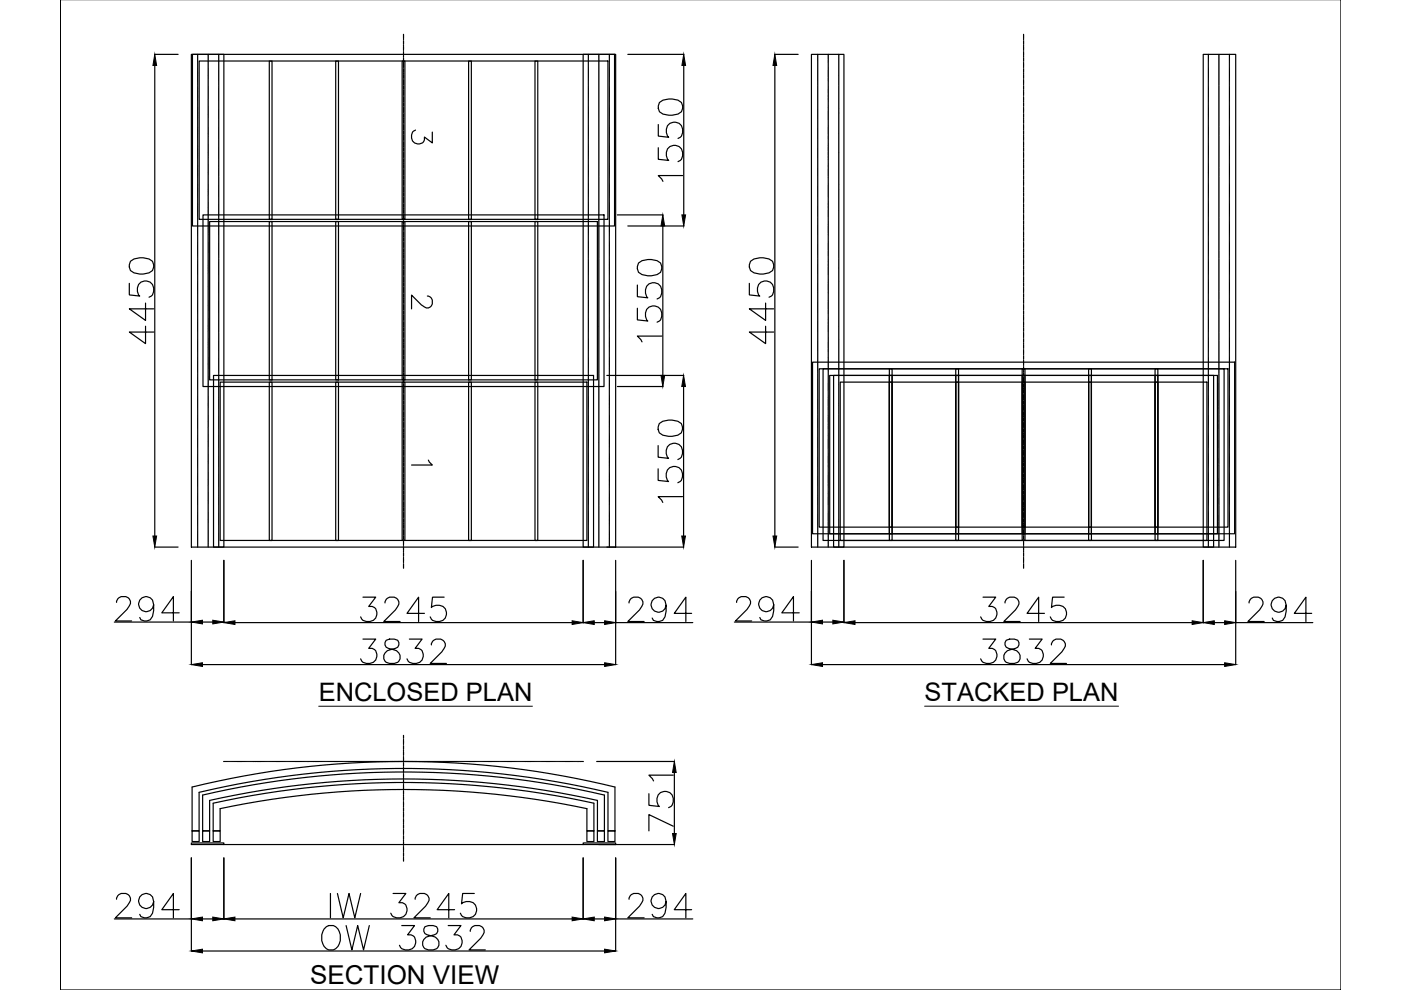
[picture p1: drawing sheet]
<svg xmlns="http://www.w3.org/2000/svg" width="297mm" height="210mm" viewBox="0 0 297 210" stroke-linecap="round" stroke-linejoin="round" font-family="sans-serif">
<defs><g id="words">
<g font-size="6.2">
<text x="86.4" y="31.8">3</text>
<text x="86.4" y="66.7">2</text>
</g>
<text font-size="5.5" x="65.8" y="208.5">SECTION VIEW</text>
<g font-size="5.4">
<text x="67.6" y="148.6">ENCLOSED PLAN</text>
<text x="196" y="148.6">STACKED PLAN</text>
</g>
<text font-size="4" x="86.4" y="99.8">1</text>
</g></defs>
<!-- layer: 0 -->
<g fill="none" stroke="#000" stroke-width=".25">
<path d="M284.3 -.1v210h-271.5v-210v210M32.8 11.5h5M32.8 13.9v99.7M40.6 11.5h6.9v104.5h-6.9zM123.6 11.5h6.9v104.5h-6.9zM133.1 11.5h11.9M145 13.9v31.7M164.2 11.5h5M164.3 13.9v99.7M172 11.5h6.9v104.5h-6.9zM255.1 11.5h6.9v104.5h-6.9zM139.6 31.3v2.5l2.2 .2a1.83 1.83 0 0 1 0-2.7 1.83 1.83 0 0 1 2.7 .3 1.88 1.88 0 0 1-.8 2.7"/>
<path d="M139.6 26.4v2.5l2.2 .2a1.84 1.84 0 0 1 0-2.7 1.84 1.84 0 0 1 2.7 .2 1.87 1.87 0 0 1-.8 2.8M139.8 21.7a4 4 0 0 1 4.7 0 1.66 1.66 0 0 1-.8 2.5 4.3 4.3 0 0 1-3.9-.5l-.2-.7zM144.7 37.2h-5.1l.7 .8 .3 .5M27.7 55.4a4 4 0 0 1 4.6 0 1.66 1.66 0 0 1-.7 2.5 4.2 4.2 0 0 1-3.9-.5l-.3-.8zM130.9 45.6h9.7M133.1 47.9h11.9M135.4 55.8a4 4 0 0 1 4.7 0 1.68 1.68 0 0 1-.8 2.4 4.2 4.2 0 0 1-3.9-.5l-.3-.7zM140.5 47.9v31.7M159.1 55.4a4 4 0 0 1 4.7 0 1.68 1.68 0 0 1-.7 2.5 4.2 4.2 0 0 1-4-.5l-.2-.8zM27.4 60.1v2.4l2.2 .3a1.83 1.83 0 0 1 0-2.8 1.83 1.83 0 0 1 2.7 .3 1.87 1.87 0 0 1-.7 2.7M30.9 69.2v3.7l-3.5-2.5h5.2M30.9 64.3v3.6l-3.5-2.4h5.2"/>
<path d="M128.7 79.6h16.3M135.1 65.4v2.4l2.2 .3a1.84 1.84 0 0 1 0-2.8 1.84 1.84 0 0 1 2.8 .3 1.89 1.89 0 0 1-.8 2.7M135.1 60.4v2.5l2.2 .2a1.84 1.84 0 0 1 0-2.7 1.84 1.84 0 0 1 2.8 .3 1.88 1.88 0 0 1-.8 2.7M140.3 71.3h-5.2l.8 .7 .2 .5M158.9 60.1v2.4l2.2 .3a1.84 1.84 0 0 1 0-2.7 1.84 1.84 0 0 1 2.7 .2 1.88 1.88 0 0 1-.7 2.7M162.3 69.2v3.7l-3.4-2.5h5.1M162.3 64.3v3.6l-3.4-2.4h5.1M130.9 82h9.7M139.5 99.4v2.5l2.2 .2a1.84 1.84 0 0 1 0-2.7 1.84 1.84 0 0 1 2.8 .2 1.88 1.88 0 0 1-.8 2.7M139.5 94.5v2.4l2.2 .3a1.84 1.84 0 0 1 0-2.7 1.84 1.84 0 0 1 2.8 .2 1.89 1.89 0 0 1-.8 2.7M139.8 89.8a4 4 0 0 1 4.7 0 1.69 1.69 0 0 1-.8 2.5 4.3 4.3 0 0 1-3.9-.5l-.3-.8zM144.9 82v31.6"/>
<path d="M32.8 116h5M40.6 118.8v22.1M47.5 118.8v13.2M123.6 118.8v13.2M128.7 116h16.3M130.5 118.8v22.1M144.7 105.3h-5.2l.8 .7 .2 .5M164.2 116h5M172 118.8v22.1M178.9 118.8v13.2M255.1 118.8v13.2M262 118.8v22.1"/>
<path d="M24.2 131.9h16.4M24.7 127.7a1.3 1.3 0 0 1 1-1.2h1a1.26 1.26 0 0 1 .7 2l-.5 .7-2.4 2.5h3.4M32.6 128.2a1.6 1.6 0 0 1-2.2 1.4 1.6 1.6 0 0 1-.6-2.5 1.6 1.6 0 0 1 2.5 .1 4.7 4.7 0 0 1-.5 4.2l-1.2 .3-.7-.3-.3-.5M38 129.9h-3.7l2.5-3.4v5.2M42.9 131.9h2.2M49.8 132h71.5M76.9 126.6h2.8l-1.5 2a1.51 1.51 0 0 1 1.6 .7 1.51 1.51 0 0 1-.1 1.7 1.86 1.86 0 0 1-3.2-.2M76.9 135.5h2.8l-1.5 2a1.52 1.52 0 0 1 1.6 .7 1.52 1.52 0 0 1-.1 1.7 1.87 1.87 0 0 1-3.2-.2M81.6 127.8a1.27 1.27 0 0 1 1-1.2h1a1.26 1.26 0 0 1 .7 2l-.5 .7-2.4 2.5h3.4M81.9 135.8a1.04 1.04 0 0 0 .5 1.7l.9 .2a1.48 1.48 0 0 1 1.5 1.4 1.48 1.48 0 0 1-1.2 1.6h-1a1.42 1.42 0 0 1-1.3-1.2 1.42 1.42 0 0 1 .8-1.5l1.7-.5a1.04 1.04 0 0 0 .5-1.7l-.7-.3h-1zM86.8 135.5h2.7l-1.5 2a1.52 1.52 0 0 1 1.6 .7 1.52 1.52 0 0 1-.1 1.7 1.87 1.87 0 0 1-3.2-.2M90 130.1h-3.7l2.4-3.5v5.2"/>
<path d="M91.5 136.7a1.29 1.29 0 0 1 .9-1.2h1a1.27 1.27 0 0 1 .8 2l-.5 .7-2.5 2.5h3.5M94.2 126.6h-2.5l-.2 2.2a1.84 1.84 0 0 1 2.7 0 1.84 1.84 0 0 1-.3 2.7 1.88 1.88 0 0 1-2.7-.7M126 132h2.2M130.5 132h16.4M133.4 127.8a1.26 1.26 0 0 1 1-1.2h.9a1.26 1.26 0 0 1 .8 2l-.5 .7-2.5 2.5h3.5M141.2 128.3a1.6 1.6 0 0 1-2.2 1.4 1.6 1.6 0 0 1-.6-2.5 1.6 1.6 0 0 1 2.6 .2 4.7 4.7 0 0 1-.5 4.1l-1.2 .3-.8-.3-.2-.5M146.6 130.1h-3.6l2.4-3.5v5.2M155.7 131.9h16.3M156.2 127.7a1.26 1.26 0 0 1 1-1.2h.9a1.26 1.26 0 0 1 .8 2l-.5 .7-2.5 2.5h3.5M164 128.2a1.6 1.6 0 0 1-2.2 1.4 1.6 1.6 0 0 1-.6-2.5 1.6 1.6 0 0 1 2.6 .1 4.7 4.7 0 0 1-.5 4.2l-1.2 .3-.8-.3-.2-.5M169.5 129.9h-3.7l2.4-3.4v5.2M174.4 131.9h2.2"/>
<path d="M181.3 132h71.5M208.4 126.6h2.7l-1.5 2a1.51 1.51 0 0 1 1.7 .7 1.51 1.51 0 0 1-.2 1.7 1.86 1.86 0 0 1-3.2-.2M208.4 135.5h2.7l-1.5 2a1.52 1.52 0 0 1 1.7 .7 1.52 1.52 0 0 1-.2 1.7 1.87 1.87 0 0 1-3.2-.2M213.1 127.8a1.3 1.3 0 0 1 1-1.2h.9a1.26 1.26 0 0 1 .8 2l-.5 .7-2.5 2.5h3.5M213.3 135.8a1.03 1.03 0 0 0 .5 1.7l1 .2a1.48 1.48 0 0 1 1.5 1.4 1.48 1.48 0 0 1-1.3 1.6h-.9a1.42 1.42 0 0 1-1.3-1.2 1.42 1.42 0 0 1 .8-1.5l1.7-.5a1.04 1.04 0 0 0 .5-1.7l-.8-.3h-.9zM218.2 135.5h2.8l-1.5 2a1.52 1.52 0 0 1 1.6 .7 1.52 1.52 0 0 1-.1 1.7 1.87 1.87 0 0 1-3.2-.2M221.4 130.1h-3.6l2.4-3.5v5.2M222.9 136.7a1.29 1.29 0 0 1 1-1.2h1a1.27 1.27 0 0 1 .7 2l-.5 .7-2.4 2.5h3.4M225.6 126.6h-2.4l-.3 2.2a1.84 1.84 0 0 1 2.7 0 1.84 1.84 0 0 1-.2 2.7 1.88 1.88 0 0 1-2.7-.7M257.5 132h2.1M262 132h16.3M264.8 127.8a1.3 1.3 0 0 1 1-1.2h1a1.26 1.26 0 0 1 .7 2l-.5 .7-2.4 2.5h3.4"/>
<path d="M272.7 128.3a1.6 1.6 0 0 1-2.2 1.4 1.6 1.6 0 0 1-.6-2.5 1.6 1.6 0 0 1 2.6 .2 4.7 4.7 0 0 1-.5 4.1l-1.3 .3-.7-.3-.3-.5M278.1 130.1h-3.7l2.5-3.5v5.2M42.9 140.9h85.3M174.4 140.9h85.2M40.6 178.7h6.9v.4h-6.9zM40.7 166.9a188.1 188.1 0 0 1 89.7 0v9.3h-1.5v-8.2a188 188 0 0 0-86.7 0v8.2h-1.5zM40.7 176.2h1.5v2.2h-1.5zM43 168.6a187.8 187.8 0 0 1 85.2 0v7.6h-1.5v-6.5a188 188 0 0 0-82.3 0v6.5h-1.4zM43 176.2h1.4v2.2h-1.4zM45.2 170.3a187.4 187.4 0 0 1 80.7 0v5.9h-1.5v-4.7a188 188 0 0 0-77.7 0v4.7h-1.5zM45.2 176.2h1.5v2.2h-1.5zM123.6 178.7h6.9v.4h-6.9z"/>
<path d="M124.4 176.2h1.5v2.2h-1.5zM126.5 161.5h16.5M126.7 176.2h1.5v2.2h-1.5zM127 179.1h16M128.9 176.2h1.5v2.2h-1.5zM137.6 168.3v2.4l2.2 .3a1.84 1.84 0 0 1 0-2.7 1.84 1.84 0 0 1 2.7 .2 1.87 1.87 0 0 1-.7 2.7M142.7 175.2l-5.1-2.5v3.5M142.7 164.4h-5.1l.7 .7 .3 .5M143 163.8v12.9M24.2 194.8h16.4M24.7 190.7a1.3 1.3 0 0 1 1-1.3h1a1.25 1.25 0 0 1 .7 2l-.5 .7-2.4 2.5h3.4M32.6 191.1a1.6 1.6 0 0 1-2.2 1.4 1.6 1.6 0 0 1-.6-2.5 1.6 1.6 0 0 1 2.5 .2 4.7 4.7 0 0 1-.5 4.1l-1.2 .3-.7-.3-.3-.4"/>
<path d="M38 192.9h-3.7l2.5-3.5v5.2M40.6 181.9v19.8M42.9 194.8h2.2M47.5 181.9v13M49.8 194.8h71.5M68.7 197a1.78 1.78 0 0 1 1.8-.8 1.78 1.78 0 0 1 1.4 1.3 2.92 2.92 0 0 1-1.2 3.9 2.04 2.04 0 0 1-2.5-2v-1.2zM70.1 189.4v5.2M71.5 189.4l1.3 5.2 1.2-5.2 1.2 5.2 1.3-5.2M73.4 196.2l1.2 5.2 1.2-5.2 1.3 5.2 1.2-5.2M83.3 189.4h2.7l-1.4 2a1.52 1.52 0 0 1 1.6 .7 1.52 1.52 0 0 1-.2 1.8 1.86 1.86 0 0 1-3.1-.3M85.2 196.2h2.7l-1.5 2a1.51 1.51 0 0 1 1.6 .7 1.51 1.51 0 0 1-.1 1.8 1.86 1.86 0 0 1-3.2-.3M88 190.7a1.26 1.26 0 0 1 1-1.3h1a1.26 1.26 0 0 1 .7 2l-.5 .7-2.4 2.5h3.4"/>
<path d="M90.1 196.5a1.05 1.05 0 0 0 .5 1.7l1 .3a1.49 1.49 0 0 1 1.5 1.3 1.49 1.49 0 0 1-1.3 1.6h-1a1.48 1.48 0 0 1-1.3-1.6 1.48 1.48 0 0 1 1.6-1.3l1-.3a1.05 1.05 0 0 0 .5-1.7l-.8-.3h-1zM95 196.2h2.7l-1.4 2a1.51 1.51 0 0 1 1.6 .7 1.51 1.51 0 0 1-.2 1.8 1.86 1.86 0 0 1-3.2-.3M96.4 192.9h-3.7l2.5-3.5v5.2M99.7 197.5a1.27 1.27 0 0 1 1-1.3h1a1.26 1.26 0 0 1 .7 2l-.5 .7-2.5 2.5h3.5M100.6 189.4h-2.5l-.3 2.2a1.84 1.84 0 0 1 2.8 0 1.84 1.84 0 0 1-.3 2.7 1.87 1.87 0 0 1-2.7-.7M123.6 181.9v13M126 194.8h2.2M130.5 181.9v19.8M130.5 194.8h16.4M133.4 190.7a1.26 1.26 0 0 1 1-1.3h.9a1.26 1.26 0 0 1 .8 2l-.5 .7-2.5 2.5h3.5M141.2 191.1a1.6 1.6 0 0 1-2.2 1.4 1.6 1.6 0 0 1-.6-2.5 1.6 1.6 0 0 1 2.6 .2 4.7 4.7 0 0 1-.5 4.1l-1.2 .3-.8-.3-.2-.4M146.6 192.9h-3.6l2.4-3.5v5.2"/>
<path d="M42.9 201.6h85.3"/>
</g>
<!-- layer: border -->
<g fill="none" stroke="#000" stroke-width=".25">
<path d="M41.9 11.5v.1M41.9 11.7v.1M41.9 11.9v.2M41.9 12.1v.2M41.9 12.4v.1M41.9 12.6v.1M41.9 12.8v.2M41.9 13v.2M41.9 13.3v.1M41.9 13.5v.1M41.9 13.7v.2M41.9 13.9v.2"/>
<path d="M41.9 14.2v.1M41.9 14.4v.1M41.9 14.6v.2M41.9 14.8v.2M41.9 15.1v.1M41.9 15.3v.1M41.9 15.5v.1M41.9 15.7v.2M41.9 15.9v.2M41.9 16.2v.1M41.9 16.4v.1M41.9 16.6v.2"/>
<path d="M41.9 16.8v.2M41.9 17.1v.1M41.9 17.3v.1M41.9 17.5v.2M41.9 17.7v.2M41.9 18v.1M41.9 18.2v.1M41.9 18.4v.2M41.9 18.6v.2M41.9 18.9v.1M41.9 19.1v.1M41.9 19.3v.1"/>
<path d="M41.9 19.5v.2M41.9 19.7v.2M41.9 20v.1M44.1 11.5v.1M44.1 11.7v.1M44.1 11.9v.2M44.1 12.1v.2M44.1 12.4v.1M44.1 12.6v.1M44.1 12.8v.2M44.1 13v.2M44.1 13.3v.1"/>
<path d="M44.1 13.5v.1M44.1 13.7v.2M44.1 13.9v.2M44.1 14.2v.1M44.1 14.4v.1M44.1 14.6v.2M44.1 14.8v.2M44.1 15.1v.1M44.1 15.3v.1M44.1 15.5v.1M44.1 15.7v.2M44.1 15.9v.2"/>
<path d="M44.1 16.2v.1M44.1 16.4v.1M44.1 16.6v.2M44.1 16.8v.2M44.1 17.1v.1M44.1 17.3v.1M44.1 17.5v.2M44.1 17.7v.2M44.1 18v.1M44.1 18.2v.1M44.1 18.4v.2M44.1 18.6v.2"/>
<path d="M44.1 18.9v.1M44.1 19.1v.1M44.1 19.3v.1M44.1 19.5v.2M44.1 19.7v.2M44.1 20v.1M46.4 11.5v.1M46.4 11.7v.1M46.4 11.9v.2M46.4 12.1v.2M46.4 12.4v.1M46.4 12.6v.1"/>
<path d="M46.4 12.8v.2M46.4 13v.2M46.4 13.3v.1M46.4 13.5v.1M46.4 13.7v.2M46.4 13.9v.2M46.4 14.2v.1M46.4 14.4v.1M46.4 14.6v.2M46.4 14.8v.2M46.4 15.1v.1M46.4 15.3v.1"/>
<path d="M46.4 15.5v.1M46.4 15.7v.2M46.4 15.9v.2M46.4 16.2v.1M46.4 16.4v.1M46.4 16.6v.2M46.4 16.8v.2M46.4 17.1v.1M46.4 17.3v.1M46.4 17.5v.2M46.4 17.7v.2M46.4 18v.1"/>
<path d="M46.4 18.2v.1M46.4 18.4v.2M46.4 18.6v.2M46.4 18.9v.1M46.4 19.1v.1M46.4 19.3v.1M46.4 19.5v.2M46.4 19.7v.2M46.4 20v.1M124.7 11.5v.1M124.7 11.7v.1M124.7 11.9v.2"/>
<path d="M124.7 12.1v.2M124.7 12.4v.1M124.7 12.6v.1M124.7 12.8v.2M124.7 13v.2M124.7 13.3v.1M124.7 13.5v.1M124.7 13.7v.2M124.7 13.9v.2M124.7 14.2v.1M124.7 14.4v.1M124.7 14.6v.2"/>
<path d="M124.7 14.8v.2M124.7 15.1v.1M124.7 15.3v.1M124.7 15.5v.1M124.7 15.7v.2M124.7 15.9v.2M124.7 16.2v.1M124.7 16.4v.1M124.7 16.6v.2M124.7 16.8v.2M124.7 17.1v.1M124.7 17.3v.1"/>
<path d="M124.7 17.5v.2M124.7 17.7v.2M124.7 18v.1M124.7 18.2v.1M124.7 18.4v.2M124.7 18.6v.2M124.7 18.9v.1M124.7 19.1v.1M124.7 19.3v.1M124.7 19.5v.2M124.7 19.7v.2M124.7 20v.1"/>
<path d="M127 11.5v.1M127 11.7v.1M127 11.9v.2M127 12.1v.2M127 12.4v.1M127 12.6v.1M127 12.8v.2M127 13v.2M127 13.3v.1M127 13.5v.1M127 13.7v.2M127 13.9v.2"/>
<path d="M127 14.2v.1M127 14.4v.1M127 14.6v.2M127 14.8v.2M127 15.1v.1M127 15.3v.1M127 15.5v.1M127 15.7v.2M127 15.9v.2M127 16.2v.1M127 16.4v.1M127 16.6v.2"/>
<path d="M127 16.8v.2M127 17.1v.1M127 17.3v.1M127 17.5v.2M127 17.7v.2M127 18v.1M127 18.2v.1M127 18.4v.2M127 18.6v.2M127 18.9v.1M127 19.1v.1M127 19.3v.1"/>
<path d="M127 19.5v.2M127 19.7v.2M127 20v.1M129.2 11.5v.1M129.2 11.7v.1M129.2 11.9v.2M129.2 12.1v.2M129.2 12.4v.1M129.2 12.6v.1M129.2 12.8v.2M129.2 13v.2M129.2 13.3v.1"/>
<path d="M129.2 13.5v.1M129.2 13.7v.2M129.2 13.9v.2M129.2 14.2v.1M129.2 14.4v.1M129.2 14.6v.2M129.2 14.8v.2M129.2 15.1v.1M129.2 15.3v.1M129.2 15.5v.1M129.2 15.7v.2M129.2 15.9v.2"/>
<path d="M129.2 16.2v.1M129.2 16.4v.1M129.2 16.6v.2M129.2 16.8v.2M129.2 17.1v.1M129.2 17.3v.1M129.2 17.5v.2M129.2 17.7v.2M129.2 18v.1M129.2 18.2v.1M129.2 18.4v.2M129.2 18.6v.2"/>
<path d="M129.2 18.9v.1M129.2 19.1v.1M129.2 19.3v.1M129.2 19.5v.2M129.2 19.7v.2M129.2 20v.1M173.4 11.5v.1M173.4 11.7v.1M173.4 11.9v.2M173.4 12.1v.2M173.4 12.4v.1M173.4 12.6v.1"/>
<path d="M173.4 12.8v.2M173.4 13v.2M173.4 13.3v.1M173.4 13.5v.1M173.4 13.7v.2M173.4 13.9v.2M173.4 14.2v.1M173.4 14.4v.1M173.4 14.6v.2M173.4 14.8v.2M173.4 15.1v.1M173.4 15.3v.1"/>
<path d="M173.4 15.5v.1M173.4 15.7v.2M173.4 15.9v.2M173.4 16.2v.1M173.4 16.4v.1M173.4 16.6v.2M173.4 16.8v.2M173.4 17.1v.1M173.4 17.3v.1M173.4 17.5v.2M173.4 17.7v.2M173.4 18v.1"/>
<path d="M173.4 18.2v.1M173.4 18.4v.2M173.4 18.6v.2M173.4 18.9v.1M173.4 19.1v.1M173.4 19.3v.1M173.4 19.5v.2M173.4 19.7v.2M173.4 20v.1M175.6 11.5v.1M175.6 11.7v.1M175.6 11.9v.2"/>
<path d="M175.6 12.1v.2M175.6 12.4v.1M175.6 12.6v.1M175.6 12.8v.2M175.6 13v.2M175.6 13.3v.1M175.6 13.5v.1M175.6 13.7v.2M175.6 13.9v.2M175.6 14.2v.1M175.6 14.4v.1M175.6 14.6v.2"/>
<path d="M175.6 14.8v.2M175.6 15.1v.1M175.6 15.3v.1M175.6 15.5v.1M175.6 15.7v.2M175.6 15.9v.2M175.6 16.2v.1M175.6 16.4v.1M175.6 16.6v.2M175.6 16.8v.2M175.6 17.1v.1M175.6 17.3v.1"/>
<path d="M175.6 17.5v.2M175.6 17.7v.2M175.6 18v.1M175.6 18.2v.1M175.6 18.4v.2M175.6 18.6v.2M175.6 18.9v.1M175.6 19.1v.1M175.6 19.3v.1M175.6 19.5v.2M175.6 19.7v.2M175.6 20v.1"/>
<path d="M177.8 11.5v.1M177.8 11.7v.1M177.8 11.9v.2M177.8 12.1v.2M177.8 12.4v.1M177.8 12.6v.1M177.8 12.8v.2M177.8 13v.2M177.8 13.3v.1M177.8 13.5v.1M177.8 13.7v.2M177.8 13.9v.2"/>
<path d="M177.8 14.2v.1M177.8 14.4v.1M177.8 14.6v.2M177.8 14.8v.2M177.8 15.1v.1M177.8 15.3v.1M177.8 15.5v.1M177.8 15.7v.2M177.8 15.9v.2M177.8 16.2v.1M177.8 16.4v.1M177.8 16.6v.2"/>
<path d="M177.8 16.8v.2M177.8 17.1v.1M177.8 17.3v.1M177.8 17.5v.2M177.8 17.7v.2M177.8 18v.1M177.8 18.2v.1M177.8 18.4v.2M177.8 18.6v.2M177.8 18.9v.1M177.8 19.1v.1M177.8 19.3v.1"/>
<path d="M177.8 19.5v.2M177.8 19.7v.2M177.8 20v.1M256.2 11.5v.1M256.2 11.7v.1M256.2 11.9v.2M256.2 12.1v.2M256.2 12.4v.1M256.2 12.6v.1M256.2 12.8v.2M256.2 13v.2M256.2 13.3v.1"/>
<path d="M256.2 13.5v.1M256.2 13.7v.2M256.2 13.9v.2M256.2 14.2v.1M256.2 14.4v.1M256.2 14.6v.2M256.2 14.8v.2M256.2 15.1v.1M256.2 15.3v.1M256.2 15.5v.1M256.2 15.7v.2M256.2 15.9v.2"/>
<path d="M256.2 16.2v.1M256.2 16.4v.1M256.2 16.6v.2M256.2 16.8v.2M256.2 17.1v.1M256.2 17.3v.1M256.2 17.5v.2M256.2 17.7v.2M256.2 18v.1M256.2 18.2v.1M256.2 18.4v.2M256.2 18.6v.2"/>
<path d="M256.2 18.9v.1M256.2 19.1v.1M256.2 19.3v.1M256.2 19.5v.2M256.2 19.7v.2M256.2 20v.1M258.4 11.5v.1M258.4 11.7v.1M258.4 11.9v.2M258.4 12.1v.2M258.4 12.4v.1M258.4 12.6v.1"/>
<path d="M258.4 12.8v.2M258.4 13v.2M258.4 13.3v.1M258.4 13.5v.1M258.4 13.7v.2M258.4 13.9v.2M258.4 14.2v.1M258.4 14.4v.1M258.4 14.6v.2M258.4 14.8v.2M258.4 15.1v.1M258.4 15.3v.1"/>
<path d="M258.4 15.5v.1M258.4 15.7v.2M258.4 15.9v.2M258.4 16.2v.1M258.4 16.4v.1M258.4 16.6v.2M258.4 16.8v.2M258.4 17.1v.1M258.4 17.3v.1M258.4 17.5v.2M258.4 17.7v.2M258.4 18v.1"/>
<path d="M258.4 18.2v.1M258.4 18.4v.2M258.4 18.6v.2M258.4 18.9v.1M258.4 19.1v.1M258.4 19.3v.1M258.4 19.5v.2M258.4 19.7v.2M258.4 20v.1M260.7 11.5v.1M260.7 11.7v.1M260.7 11.9v.2"/>
<path d="M260.7 12.1v.2M260.7 12.4v.1M260.7 12.6v.1M260.7 12.8v.2M260.7 13v.2M260.7 13.3v.1M260.7 13.5v.1M260.7 13.7v.2M260.7 13.9v.2M260.7 14.2v.1M260.7 14.4v.1M260.7 14.6v.2"/>
<path d="M260.7 14.8v.2M260.7 15.1v.1M260.7 15.3v.1M260.7 15.5v.1M260.7 15.7v.2M260.7 15.9v.2M260.7 16.2v.1M260.7 16.4v.1M260.7 16.6v.2M260.7 16.8v.2M260.7 17.1v.1M260.7 17.3v.1"/>
<path d="M260.7 17.5v.2M260.7 17.7v.2M260.7 18v.1M260.7 18.2v.1M260.7 18.4v.2M260.7 18.6v.2M260.7 18.9v.1M260.7 19.1v.1M260.7 19.3v.1M260.7 19.5v.2M260.7 19.7v.2M260.7 20v.1"/>
<path d="M41.9 20.2v.1M41.9 20.4v.2M41.9 20.6v.2M41.9 20.9v.1M41.9 21.1v.1M41.9 21.3v.2M41.9 21.5v.2M41.9 21.8v.1M41.9 22v.1M41.9 22.2v.2M41.9 22.4v.2M41.9 22.7v.1"/>
<path d="M41.9 22.9v.1M41.9 23.1v.1M41.9 23.3v.2M41.9 23.6v.1M41.9 23.8v.1M41.9 24v.1M41.9 24.2v.2M41.9 24.4v.2M41.9 24.7v.1M41.9 24.9v.1M41.9 25.1v.2M41.9 25.3v.2"/>
<path d="M41.9 25.6v.1M41.9 25.8v.1M41.9 26v.2M41.9 26.2v.2M41.9 26.5v.1M41.9 26.7v.1M41.9 26.9v.2M41.9 27.1v.2M41.9 27.4v.1M41.9 27.6v.1M41.9 27.8v.1M41.9 28v.2"/>
<path d="M41.9 28.2v.2M41.9 28.5v.1M41.9 28.7v.1M41.9 28.9v.2M41.9 29.1v.2M41.9 29.4v.1M41.9 29.6v.1M41.9 29.8v.2M41.9 30v.2M41.9 30.3v.1M41.9 30.5v.1M41.9 30.7v.2"/>
<path d="M41.9 30.9v.2M41.9 31.2v.1M41.9 31.4v.1M41.9 31.6v.1M41.9 31.8v.2M41.9 32v.2M41.9 32.3v.1M41.9 32.5v.1M41.9 32.7v.2M41.9 32.9v.2M41.9 33.2v.1M41.9 33.4v.1"/>
<path d="M41.9 33.6v.2M41.9 33.8v.2M41.9 34.1v.1M41.9 34.3v.1M41.9 34.5v.2M41.9 34.7v.2M41.9 34.9v.2M41.9 35.2v.1M41.9 35.4v.1M41.9 35.6v.2M41.9 35.8v.2M41.9 36.1v.1"/>
<path d="M41.9 36.3v.1M41.9 36.5v.2M41.9 36.7v.2M41.9 37v.1M41.9 37.2v.1M41.9 37.4v.2M41.9 37.6v.2M41.9 37.9v.1M41.9 38.1v.1M41.9 38.3v.2M41.9 38.5v.2M41.9 38.7v.2"/>
<path d="M41.9 39v.1M41.9 39.2v.2M41.9 39.4v.2M41.9 39.6v.2M41.9 39.9v.1M44.1 20.2v.1M44.1 20.4v.2M44.1 20.6v.2M44.1 20.9v.1M44.1 21.1v.1M44.1 21.3v.2M44.1 21.5v.2"/>
<path d="M44.1 21.8v.1M44.1 22v.1M44.1 22.2v.2M44.1 22.4v.2M44.1 22.7v.1M44.1 22.9v.1M44.1 23.1v.1M44.1 23.3v.2M44.1 23.6v.1M44.1 23.8v.1M44.1 24v.1M44.1 24.2v.2"/>
<path d="M44.1 24.4v.2M44.1 24.7v.1M44.1 24.9v.1M44.1 25.1v.2M44.1 25.3v.2M44.1 25.6v.1M44.1 25.8v.1M44.1 26v.2M44.1 26.2v.2M44.1 26.5v.1M44.1 26.7v.1M44.1 26.9v.2"/>
<path d="M44.1 27.1v.2M44.1 27.4v.1M44.1 27.6v.1M44.1 27.8v.1M44.1 28v.2M44.1 28.2v.2M44.1 28.5v.1M44.1 28.7v.1M44.1 28.9v.2M44.1 29.1v.2M44.1 29.4v.1M44.1 29.6v.1"/>
<path d="M44.1 29.8v.2M44.1 30v.2M44.1 30.3v.1M44.1 30.5v.1M44.1 30.7v.2M44.1 30.9v.2M44.1 31.2v.1M44.1 31.4v.1M44.1 31.6v.1M44.1 31.8v.2M44.1 32v.2M44.1 32.3v.1"/>
<path d="M44.1 32.5v.1M44.1 32.7v.2M44.1 32.9v.2M44.1 33.2v.1M44.1 33.4v.1M44.1 33.6v.2M44.1 33.8v.2M44.1 34.1v.1M44.1 34.3v.1M44.1 34.5v.2M44.1 34.7v.2M44.1 34.9v.2"/>
<path d="M44.1 35.2v.1M44.1 35.4v.1M44.1 35.6v.2M44.1 35.8v.2M44.1 36.1v.1M44.1 36.3v.1M44.1 36.5v.2M44.1 36.7v.2M44.1 37v.1M44.1 37.2v.1M44.1 37.4v.2M44.1 37.6v.2"/>
<path d="M44.1 37.9v.1M44.1 38.1v.1M44.1 38.3v.2M44.1 38.5v.2M44.1 38.7v.2M44.1 39v.1M44.1 39.2v.2M44.1 39.4v.2M44.1 39.6v.2M44.1 39.9v.1M46.4 20.2v.1M46.4 20.4v.2"/>
<path d="M46.4 20.6v.2M46.4 20.9v.1M46.4 21.1v.1M46.4 21.3v.2M46.4 21.5v.2M46.4 21.8v.1M46.4 22v.1M46.4 22.2v.2M46.4 22.4v.2M46.4 22.7v.1M46.4 22.9v.1M46.4 23.1v.1"/>
<path d="M46.4 23.3v.2M46.4 23.6v.1M46.4 23.8v.1M46.4 24v.1M46.4 24.2v.2M46.4 24.4v.2M46.4 24.7v.1M46.4 24.9v.1M46.4 25.1v.2M46.4 25.3v.2M46.4 25.6v.1M46.4 25.8v.1"/>
<path d="M46.4 26v.2M46.4 26.2v.2M46.4 26.5v.1M46.4 26.7v.1M46.4 26.9v.2M46.4 27.1v.2M46.4 27.4v.1M46.4 27.6v.1M46.4 27.8v.1M46.4 28v.2M46.4 28.2v.2M46.4 28.5v.1"/>
<path d="M46.4 28.7v.1M46.4 28.9v.2M46.4 29.1v.2M46.4 29.4v.1M46.4 29.6v.1M46.4 29.8v.2M46.4 30v.2M46.4 30.3v.1M46.4 30.5v.1M46.4 30.7v.2M46.4 30.9v.2M46.4 31.2v.1"/>
<path d="M46.4 31.4v.1M46.4 31.6v.1M46.4 31.8v.2M46.4 32v.2M46.4 32.3v.1M46.4 32.5v.1M46.4 32.7v.2M46.4 32.9v.2M46.4 33.2v.1M46.4 33.4v.1M46.4 33.6v.2M46.4 33.8v.2"/>
<path d="M46.4 34.1v.1M46.4 34.3v.1M46.4 34.5v.2M46.4 34.7v.2M46.4 34.9v.2M46.4 35.2v.1M46.4 35.4v.1M46.4 35.6v.2M46.4 35.8v.2M46.4 36.1v.1M46.4 36.3v.1M46.4 36.5v.2"/>
<path d="M46.4 36.7v.2M46.4 37v.1M46.4 37.2v.1M46.4 37.4v.2M46.4 37.6v.2M46.4 37.9v.1M46.4 38.1v.1M46.4 38.3v.2M46.4 38.5v.2M46.4 38.7v.2M46.4 39v.1M46.4 39.2v.2"/>
<path d="M46.4 39.4v.2M46.4 39.6v.2M46.4 39.9v.1M124.7 20.2v.1M124.7 20.4v.2M124.7 20.6v.2M124.7 20.9v.1M124.7 21.1v.1M124.7 21.3v.2M124.7 21.5v.2M124.7 21.8v.1M124.7 22v.1"/>
<path d="M124.7 22.2v.2M124.7 22.4v.2M124.7 22.7v.1M124.7 22.9v.1M124.7 23.1v.1M124.7 23.3v.2M124.7 23.6v.1M124.7 23.8v.1M124.7 24v.1M124.7 24.2v.2M124.7 24.4v.2M124.7 24.7v.1"/>
<path d="M124.7 24.9v.1M124.7 25.1v.2M124.7 25.3v.2M124.7 25.6v.1M124.7 25.8v.1M124.7 26v.2M124.7 26.2v.2M124.7 26.5v.1M124.7 26.7v.1M124.7 26.9v.2M124.7 27.1v.2M124.7 27.4v.1"/>
<path d="M124.7 27.6v.1M124.7 27.8v.1M124.7 28v.2M124.7 28.2v.2M124.7 28.5v.1M124.7 28.7v.1M124.7 28.9v.2M124.7 29.1v.2M124.7 29.4v.1M124.7 29.6v.1M124.7 29.8v.2M124.7 30v.2"/>
<path d="M124.7 30.3v.1M124.7 30.5v.1M124.7 30.7v.2M124.7 30.9v.2M124.7 31.2v.1M124.7 31.4v.1M124.7 31.6v.1M124.7 31.8v.2M124.7 32v.2M124.7 32.3v.1M124.7 32.5v.1M124.7 32.7v.2"/>
<path d="M124.7 32.9v.2M124.7 33.2v.1M124.7 33.4v.1M124.7 33.6v.2M124.7 33.8v.2M124.7 34.1v.1M124.7 34.3v.1M124.7 34.5v.2M124.7 34.7v.2M124.7 34.9v.2M124.7 35.2v.1M124.7 35.4v.1"/>
<path d="M124.7 35.6v.2M124.7 35.8v.2M124.7 36.1v.1M124.7 36.3v.1M124.7 36.5v.2M124.7 36.7v.2M124.7 37v.1M124.7 37.2v.1M124.7 37.4v.2M124.7 37.6v.2M124.7 37.9v.1M124.7 38.1v.1"/>
<path d="M124.7 38.3v.2M124.7 38.5v.2M124.7 38.7v.2M124.7 39v.1M124.7 39.2v.2M124.7 39.4v.2M124.7 39.6v.2M124.7 39.9v.1M127 20.2v.1M127 20.4v.2M127 20.6v.2M127 20.9v.1"/>
<path d="M127 21.1v.1M127 21.3v.2M127 21.5v.2M127 21.8v.1M127 22v.1M127 22.2v.2M127 22.4v.2M127 22.7v.1M127 22.9v.1M127 23.1v.1M127 23.3v.2M127 23.6v.1"/>
<path d="M127 23.8v.1M127 24v.1M127 24.2v.2M127 24.4v.2M127 24.7v.1M127 24.9v.1M127 25.1v.2M127 25.3v.2M127 25.6v.1M127 25.8v.1M127 26v.2M127 26.2v.2"/>
<path d="M127 26.5v.1M127 26.7v.1M127 26.9v.2M127 27.1v.2M127 27.4v.1M127 27.6v.1M127 27.8v.1M127 28v.2M127 28.2v.2M127 28.5v.1M127 28.7v.1M127 28.9v.2"/>
<path d="M127 29.1v.2M127 29.4v.1M127 29.6v.1M127 29.8v.2M127 30v.2M127 30.3v.1M127 30.5v.1M127 30.7v.2M127 30.9v.2M127 31.2v.1M127 31.4v.1M127 31.6v.1"/>
<path d="M127 31.8v.2M127 32v.2M127 32.3v.1M127 32.5v.1M127 32.7v.2M127 32.9v.2M127 33.2v.1M127 33.4v.1M127 33.6v.2M127 33.8v.2M127 34.1v.1M127 34.3v.1"/>
<path d="M127 34.5v.2M127 34.7v.2M127 34.9v.2M127 35.2v.1M127 35.4v.1M127 35.6v.2M127 35.8v.2M127 36.1v.1M127 36.3v.1M127 36.5v.2M127 36.7v.2M127 37v.1"/>
<path d="M127 37.2v.1M127 37.4v.2M127 37.6v.2M127 37.9v.1M127 38.1v.1M127 38.3v.2M127 38.5v.2M127 38.7v.2M127 39v.1M127 39.2v.2M127 39.4v.2M127 39.6v.2"/>
<path d="M127 39.9v.1M129.2 20.2v.1M129.2 20.4v.2M129.2 20.6v.2M129.2 20.9v.1M129.2 21.1v.1M129.2 21.3v.2M129.2 21.5v.2M129.2 21.8v.1M129.2 22v.1M129.2 22.2v.2M129.2 22.4v.2"/>
<path d="M129.2 22.7v.1M129.2 22.9v.1M129.2 23.1v.1M129.2 23.3v.2M129.2 23.6v.1M129.2 23.8v.1M129.2 24v.1M129.2 24.2v.2M129.2 24.4v.2M129.2 24.7v.1M129.2 24.9v.1M129.2 25.1v.2"/>
<path d="M129.2 25.3v.2M129.2 25.6v.1M129.2 25.8v.1M129.2 26v.2M129.2 26.2v.2M129.2 26.5v.1M129.2 26.7v.1M129.2 26.9v.2M129.2 27.1v.2M129.2 27.4v.1M129.2 27.6v.1M129.2 27.8v.1"/>
<path d="M129.2 28v.2M129.2 28.2v.2M129.2 28.5v.1M129.2 28.7v.1M129.2 28.9v.2M129.2 29.1v.2M129.2 29.4v.1M129.2 29.6v.1M129.2 29.8v.2M129.2 30v.2M129.2 30.3v.1M129.2 30.5v.1"/>
<path d="M129.2 30.7v.2M129.2 30.9v.2M129.2 31.2v.1M129.2 31.4v.1M129.2 31.6v.1M129.2 31.8v.2M129.2 32v.2M129.2 32.3v.1M129.2 32.5v.1M129.2 32.7v.2M129.2 32.9v.2M129.2 33.2v.1"/>
<path d="M129.2 33.4v.1M129.2 33.6v.2M129.2 33.8v.2M129.2 34.1v.1M129.2 34.3v.1M129.2 34.5v.2M129.2 34.7v.2M129.2 34.9v.2M129.2 35.2v.1M129.2 35.4v.1M129.2 35.6v.2M129.2 35.8v.2"/>
<path d="M129.2 36.1v.1M129.2 36.3v.1M129.2 36.5v.2M129.2 36.7v.2M129.2 37v.1M129.2 37.2v.1M129.2 37.4v.2M129.2 37.6v.2M129.2 37.9v.1M129.2 38.1v.1M129.2 38.3v.2M129.2 38.5v.2"/>
<path d="M129.2 38.7v.2M129.2 39v.1M129.2 39.2v.2M129.2 39.4v.2M129.2 39.6v.2M129.2 39.9v.1M173.4 20.2v.1M173.4 20.4v.2M173.4 20.6v.2M173.4 20.9v.1M173.4 21.1v.1M173.4 21.3v.2"/>
<path d="M173.4 21.5v.2M173.4 21.8v.1M173.4 22v.1M173.4 22.2v.2M173.4 22.4v.2M173.4 22.7v.1M173.4 22.9v.1M173.4 23.1v.1M173.4 23.3v.2M173.4 23.6v.1M173.4 23.8v.1M173.4 24v.1"/>
<path d="M173.4 24.2v.2M173.4 24.4v.2M173.4 24.7v.1M173.4 24.9v.1M173.4 25.1v.2M173.4 25.3v.2M173.4 25.6v.1M173.4 25.8v.1M173.4 26v.2M173.4 26.2v.2M173.4 26.5v.1M173.4 26.7v.1"/>
<path d="M173.4 26.9v.2M173.4 27.1v.2M173.4 27.4v.1M173.4 27.6v.1M173.4 27.8v.1M173.4 28v.2M173.4 28.2v.2M173.4 28.5v.1M173.4 28.7v.1M173.4 28.9v.2M173.4 29.1v.2M173.4 29.4v.1"/>
<path d="M173.4 29.6v.1M173.4 29.8v.2M173.4 30v.2M173.4 30.3v.1M173.4 30.5v.1M173.4 30.7v.2M173.4 30.9v.2M173.4 31.2v.1M173.4 31.4v.1M173.4 31.6v.1M173.4 31.8v.2M173.4 32v.2"/>
<path d="M173.4 32.3v.1M173.4 32.5v.1M173.4 32.7v.2M173.4 32.9v.2M173.4 33.2v.1M173.4 33.4v.1M173.4 33.6v.2M173.4 33.8v.2M173.4 34.1v.1M173.4 34.3v.1M173.4 34.5v.2M173.4 34.7v.2"/>
<path d="M173.4 34.9v.2M173.4 35.2v.1M173.4 35.4v.1M173.4 35.6v.2M173.4 35.8v.2M173.4 36.1v.1M173.4 36.3v.1M173.4 36.5v.2M173.4 36.7v.2M173.4 37v.1M173.4 37.2v.1M173.4 37.4v.2"/>
<path d="M173.4 37.6v.2M173.4 37.9v.1M173.4 38.1v.1M173.4 38.3v.2M173.4 38.5v.2M173.4 38.7v.2M173.4 39v.1M173.4 39.2v.2M173.4 39.4v.2M173.4 39.6v.2M173.4 39.9v.1M175.6 20.2v.1"/>
<path d="M175.6 20.4v.2M175.6 20.6v.2M175.6 20.9v.1M175.6 21.1v.1M175.6 21.3v.2M175.6 21.5v.2M175.6 21.8v.1M175.6 22v.1M175.6 22.2v.2M175.6 22.4v.2M175.6 22.7v.1M175.6 22.9v.1"/>
<path d="M175.6 23.1v.1M175.6 23.3v.2M175.6 23.6v.1M175.6 23.8v.1M175.6 24v.1M175.6 24.2v.2M175.6 24.4v.2M175.6 24.7v.1M175.6 24.9v.1M175.6 25.1v.2M175.6 25.3v.2M175.6 25.6v.1"/>
<path d="M175.6 25.8v.1M175.6 26v.2M175.6 26.2v.2M175.6 26.5v.1M175.6 26.7v.1M175.6 26.9v.2M175.6 27.1v.2M175.6 27.4v.1M175.6 27.6v.1M175.6 27.8v.1M175.6 28v.2M175.6 28.2v.2"/>
<path d="M175.6 28.5v.1M175.6 28.7v.1M175.6 28.9v.2M175.6 29.1v.2M175.6 29.4v.1M175.6 29.6v.1M175.6 29.8v.2M175.6 30v.2M175.6 30.3v.1M175.6 30.5v.1M175.6 30.7v.2M175.6 30.9v.2"/>
<path d="M175.6 31.2v.1M175.6 31.4v.1M175.6 31.6v.1M175.6 31.8v.2M175.6 32v.2M175.6 32.3v.1M175.6 32.5v.1M175.6 32.7v.2M175.6 32.9v.2M175.6 33.2v.1M175.6 33.4v.1M175.6 33.6v.2"/>
<path d="M175.6 33.8v.2M175.6 34.1v.1M175.6 34.3v.1M175.6 34.5v.2M175.6 34.7v.2M175.6 34.9v.2M175.6 35.2v.1M175.6 35.4v.1M175.6 35.6v.2M175.6 35.8v.2M175.6 36.1v.1M175.6 36.3v.1"/>
<path d="M175.6 36.5v.2M175.6 36.7v.2M175.6 37v.1M175.6 37.2v.1M175.6 37.4v.2M175.6 37.6v.2M175.6 37.9v.1M175.6 38.1v.1M175.6 38.3v.2M175.6 38.5v.2M175.6 38.7v.2M175.6 39v.1"/>
<path d="M175.6 39.2v.2M175.6 39.4v.2M175.6 39.6v.2M175.6 39.9v.1M177.8 20.2v.1M177.8 20.4v.2M177.8 20.6v.2M177.8 20.9v.1M177.8 21.1v.1M177.8 21.3v.2M177.8 21.5v.2M177.8 21.8v.1"/>
<path d="M177.8 22v.1M177.8 22.2v.2M177.8 22.4v.2M177.8 22.7v.1M177.8 22.9v.1M177.8 23.1v.1M177.8 23.3v.2M177.8 23.6v.1M177.8 23.8v.1M177.8 24v.1M177.8 24.2v.2M177.8 24.4v.2"/>
<path d="M177.8 24.7v.1M177.8 24.9v.1M177.8 25.1v.2M177.8 25.3v.2M177.8 25.6v.1M177.8 25.8v.1M177.8 26v.2M177.8 26.2v.2M177.8 26.5v.1M177.8 26.7v.1M177.8 26.9v.2M177.8 27.1v.2"/>
<path d="M177.8 27.4v.1M177.8 27.6v.1M177.8 27.8v.1M177.8 28v.2M177.8 28.2v.2M177.8 28.5v.1M177.8 28.7v.1M177.8 28.9v.2M177.8 29.1v.2M177.8 29.4v.1M177.8 29.6v.1M177.8 29.8v.2"/>
<path d="M177.8 30v.2M177.8 30.3v.1M177.8 30.5v.1M177.8 30.7v.2M177.8 30.9v.2M177.8 31.2v.1M177.8 31.4v.1M177.8 31.6v.1M177.8 31.8v.2M177.8 32v.2M177.8 32.3v.1M177.8 32.5v.1"/>
<path d="M177.8 32.7v.2M177.8 32.9v.2M177.8 33.2v.1M177.8 33.4v.1M177.8 33.6v.2M177.8 33.8v.2M177.8 34.1v.1M177.8 34.3v.1M177.8 34.5v.2M177.8 34.7v.2M177.8 34.9v.2M177.8 35.2v.1"/>
<path d="M177.8 35.4v.1M177.8 35.6v.2M177.8 35.8v.2M177.8 36.1v.1M177.8 36.3v.1M177.8 36.5v.2M177.8 36.7v.2M177.8 37v.1M177.8 37.2v.1M177.8 37.4v.2M177.8 37.6v.2M177.8 37.9v.1"/>
<path d="M177.8 38.1v.1M177.8 38.3v.2M177.8 38.5v.2M177.8 38.7v.2M177.8 39v.1M177.8 39.2v.2M177.8 39.4v.2M177.8 39.6v.2M177.8 39.9v.1M256.2 20.2v.1M256.2 20.4v.2M256.2 20.6v.2"/>
<path d="M256.2 20.9v.1M256.2 21.1v.1M256.2 21.3v.2M256.2 21.5v.2M256.2 21.8v.1M256.2 22v.1M256.2 22.2v.2M256.2 22.4v.2M256.2 22.7v.1M256.2 22.9v.1M256.2 23.1v.1M256.2 23.3v.2"/>
<path d="M256.2 23.6v.1M256.2 23.8v.1M256.2 24v.1M256.2 24.2v.2M256.2 24.4v.2M256.2 24.7v.1M256.2 24.9v.1M256.2 25.1v.2M256.2 25.3v.2M256.2 25.6v.1M256.2 25.8v.1M256.2 26v.2"/>
<path d="M256.2 26.2v.2M256.2 26.5v.1M256.2 26.7v.1M256.2 26.9v.2M256.2 27.1v.2M256.2 27.4v.1M256.2 27.6v.1M256.2 27.8v.1M256.2 28v.2M256.2 28.2v.2M256.2 28.5v.1M256.2 28.7v.1"/>
<path d="M256.2 28.9v.2M256.2 29.1v.2M256.2 29.4v.1M256.2 29.6v.1M256.2 29.8v.2M256.2 30v.2M256.2 30.3v.1M256.2 30.5v.1M256.2 30.7v.2M256.2 30.9v.2M256.2 31.2v.1M256.2 31.4v.1"/>
<path d="M256.2 31.6v.1M256.2 31.8v.2M256.2 32v.2M256.2 32.3v.1M256.2 32.5v.1M256.2 32.7v.2M256.2 32.9v.2M256.2 33.2v.1M256.2 33.4v.1M256.2 33.6v.2M256.2 33.8v.2M256.2 34.1v.1"/>
<path d="M256.2 34.3v.1M256.2 34.5v.2M256.2 34.7v.2M256.2 34.9v.2M256.2 35.2v.1M256.2 35.4v.1M256.2 35.6v.2M256.2 35.8v.2M256.2 36.1v.1M256.2 36.3v.1M256.2 36.5v.2M256.2 36.7v.2"/>
<path d="M256.2 37v.1M256.2 37.2v.1M256.2 37.4v.2M256.2 37.6v.2M256.2 37.9v.1M256.2 38.1v.1M256.2 38.3v.2M256.2 38.5v.2M256.2 38.7v.2M256.2 39v.1M256.2 39.2v.2M256.2 39.4v.2"/>
<path d="M256.2 39.6v.2M256.2 39.9v.1M258.4 20.2v.1M258.4 20.4v.2M258.4 20.6v.2M258.4 20.9v.1M258.4 21.1v.1M258.4 21.3v.2M258.4 21.5v.2M258.4 21.8v.1M258.4 22v.1M258.4 22.2v.2"/>
<path d="M258.4 22.4v.2M258.4 22.7v.1M258.4 22.9v.1M258.4 23.1v.1M258.4 23.3v.2M258.4 23.6v.1M258.4 23.8v.1M258.4 24v.1M258.4 24.2v.2M258.4 24.4v.2M258.4 24.7v.1M258.4 24.9v.1"/>
<path d="M258.4 25.1v.2M258.4 25.3v.2M258.4 25.6v.1M258.4 25.8v.1M258.4 26v.2M258.4 26.2v.2M258.4 26.5v.1M258.4 26.7v.1M258.4 26.9v.2M258.4 27.1v.2M258.4 27.4v.1M258.4 27.6v.1"/>
<path d="M258.4 27.8v.1M258.4 28v.2M258.4 28.2v.2M258.4 28.5v.1M258.4 28.7v.1M258.4 28.9v.2M258.4 29.1v.2M258.4 29.4v.1M258.4 29.6v.1M258.4 29.8v.2M258.4 30v.2M258.4 30.3v.1"/>
<path d="M258.4 30.5v.1M258.4 30.7v.2M258.4 30.9v.2M258.4 31.2v.1M258.4 31.4v.1M258.4 31.6v.1M258.4 31.8v.2M258.4 32v.2M258.4 32.3v.1M258.4 32.5v.1M258.4 32.7v.2M258.4 32.9v.2"/>
<path d="M258.4 33.2v.1M258.4 33.4v.1M258.4 33.6v.2M258.4 33.8v.2M258.4 34.1v.1M258.4 34.3v.1M258.4 34.5v.2M258.4 34.7v.2M258.4 34.9v.2M258.4 35.2v.1M258.4 35.4v.1M258.4 35.6v.2"/>
<path d="M258.4 35.8v.2M258.4 36.1v.1M258.4 36.3v.1M258.4 36.5v.2M258.4 36.7v.2M258.4 37v.1M258.4 37.2v.1M258.4 37.4v.2M258.4 37.6v.2M258.4 37.9v.1M258.4 38.1v.1M258.4 38.3v.2"/>
<path d="M258.4 38.5v.2M258.4 38.7v.2M258.4 39v.1M258.4 39.2v.2M258.4 39.4v.2M258.4 39.6v.2M258.4 39.9v.1M260.7 20.2v.1M260.7 20.4v.2M260.7 20.6v.2M260.7 20.9v.1M260.7 21.1v.1"/>
<path d="M260.7 21.3v.2M260.7 21.5v.2M260.7 21.8v.1M260.7 22v.1M260.7 22.2v.2M260.7 22.4v.2M260.7 22.7v.1M260.7 22.9v.1M260.7 23.1v.1M260.7 23.3v.2M260.7 23.6v.1M260.7 23.8v.1"/>
<path d="M260.7 24v.1M260.7 24.2v.2M260.7 24.4v.2M260.7 24.7v.1M260.7 24.9v.1M260.7 25.1v.2M260.7 25.3v.2M260.7 25.6v.1M260.7 25.8v.1M260.7 26v.2M260.7 26.2v.2M260.7 26.5v.1"/>
<path d="M260.7 26.7v.1M260.7 26.9v.2M260.7 27.1v.2M260.7 27.4v.1M260.7 27.6v.1M260.7 27.8v.1M260.7 28v.2M260.7 28.2v.2M260.7 28.5v.1M260.7 28.7v.1M260.7 28.9v.2M260.7 29.1v.2"/>
<path d="M260.7 29.4v.1M260.7 29.6v.1M260.7 29.8v.2M260.7 30v.2M260.7 30.3v.1M260.7 30.5v.1M260.7 30.7v.2M260.7 30.9v.2M260.7 31.2v.1M260.7 31.4v.1M260.7 31.6v.1M260.7 31.8v.2"/>
<path d="M260.7 32v.2M260.7 32.3v.1M260.7 32.5v.1M260.7 32.7v.2M260.7 32.9v.2M260.7 33.2v.1M260.7 33.4v.1M260.7 33.6v.2M260.7 33.8v.2M260.7 34.1v.1M260.7 34.3v.1M260.7 34.5v.2"/>
<path d="M260.7 34.7v.2M260.7 34.9v.2M260.7 35.2v.1M260.7 35.4v.1M260.7 35.6v.2M260.7 35.8v.2M260.7 36.1v.1M260.7 36.3v.1M260.7 36.5v.2M260.7 36.7v.2M260.7 37v.1M260.7 37.2v.1"/>
<path d="M260.7 37.4v.2M260.7 37.6v.2M260.7 37.9v.1M260.7 38.1v.1M260.7 38.3v.2M260.7 38.5v.2M260.7 38.7v.2M260.7 39v.1M260.7 39.2v.2M260.7 39.4v.2M260.7 39.6v.2M260.7 39.9v.1"/>
<path d="M41.9 40.1v.1M41.9 40.3v.2M41.9 40.5v.2M41.9 40.8v.1M41.9 41v.1M41.9 41.2v.2M41.9 41.4v.2M41.9 41.7v.1M41.9 41.9v.1M41.9 42.1v.2M41.9 42.3v.2M41.9 42.5v.2"/>
<path d="M41.9 42.8v.1M41.9 43v.2M41.9 43.2v.2M41.9 43.4v.2M41.9 43.7v.1M41.9 43.9v.1M41.9 44.1v.2M41.9 44.3v.2M41.9 44.6v.1M41.9 44.8v.1M41.9 45v.2M41.9 45.2v.2"/>
<path d="M41.9 45.5v.1M41.9 45.7v.1M41.9 45.9v.2M41.9 46.1v.2M41.9 46.4v.1M41.9 46.6v.1M41.9 46.8v.2M41.9 47v.2M41.9 47.2v.2M41.9 47.5v.1M41.9 47.7v.2M41.9 47.9v.2"/>
<path d="M41.9 48.1v.2M41.9 48.4v.1M41.9 48.6v.1M41.9 48.8v.2M41.9 49v.2M41.9 49.3v.1M41.9 49.5v.1M41.9 49.7v.2M41.9 49.9v.2M41.9 50.2v.1M41.9 50.4v.1M41.9 50.6v.2"/>
<path d="M41.9 50.8v.2M41.9 51v.2M41.9 51.3v.1M41.9 51.5v.2M41.9 51.7v.2M41.9 51.9v.2M41.9 52.2v.1M41.9 52.4v.1M41.9 52.6v.2M41.9 52.8v.2M41.9 53.1v.1M41.9 53.3v.1"/>
<path d="M41.9 53.5v.2M41.9 53.7v.2M41.9 54v.1M41.9 54.2v.1M41.9 54.4v.2M41.9 54.6v.2M41.9 54.9v.1M41.9 55.1v.1M41.9 55.3v.1M41.9 55.5v.2M41.9 55.7v.2M41.9 56v.1"/>
<path d="M41.9 56.2v.1M41.9 56.4v.2M41.9 56.6v.2M41.9 56.9v.1M41.9 57.1v.1M41.9 57.3v.2M41.9 57.5v.2M41.9 57.8v.1M41.9 58v.1M41.9 58.2v.2M41.9 58.4v.2M41.9 58.7v.1"/>
<path d="M41.9 58.9v.1M41.9 59.1v.1M41.9 59.3v.2M41.9 59.5v.2M41.9 59.8v.1M41.9 60v.1M44.1 40.1v.1M44.1 40.3v.2M44.1 40.5v.2M44.1 40.8v.1M44.1 41v.1M44.1 41.2v.2"/>
<path d="M44.1 41.4v.2M44.1 41.7v.1M44.1 41.9v.1M44.1 42.1v.2M44.1 42.3v.2M44.1 42.5v.2M44.1 42.8v.1M44.1 43v.2M44.1 43.2v.2M44.1 43.4v.2M44.1 43.7v.1M44.1 43.9v.1"/>
<path d="M44.1 44.1v.2M44.1 44.3v.2M44.1 44.6v.1M44.1 44.8v.1M44.1 45v.2M44.1 45.2v.2M44.1 45.5v.1M44.1 45.7v.1M44.1 45.9v.2M44.1 46.1v.2M44.1 46.4v.1M44.1 46.6v.1"/>
<path d="M44.1 46.8v.2M44.1 47v.2M44.1 47.2v.2M44.1 47.5v.1M44.1 47.7v.2M44.1 47.9v.2M44.1 48.1v.2M44.1 48.4v.1M44.1 48.6v.1M44.1 48.8v.2M44.1 49v.2M44.1 49.3v.1"/>
<path d="M44.1 49.5v.1M44.1 49.7v.2M44.1 49.9v.2M44.1 50.2v.1M44.1 50.4v.1M44.1 50.6v.2M44.1 50.8v.2M44.1 51v.2M44.1 51.3v.1M44.1 51.5v.2M44.1 51.7v.2M44.1 51.9v.2"/>
<path d="M44.1 52.2v.1M44.1 52.4v.1M44.1 52.6v.2M44.1 52.8v.2M44.1 53.1v.1M44.1 53.3v.1M44.1 53.5v.2M44.1 53.7v.2M44.1 54v.1M44.1 54.2v.1M44.1 54.4v.2M44.1 54.6v.2"/>
<path d="M44.1 54.9v.1M44.1 55.1v.1M44.1 55.3v.1M44.1 55.5v.2M44.1 55.7v.2M44.1 56v.1M44.1 56.2v.1M44.1 56.4v.2M44.1 56.6v.2M44.1 56.9v.1M44.1 57.1v.1M44.1 57.3v.2"/>
<path d="M44.1 57.5v.2M44.1 57.8v.1M44.1 58v.1M44.1 58.2v.2M44.1 58.4v.2M44.1 58.7v.1M44.1 58.9v.1M44.1 59.1v.1M44.1 59.3v.2M44.1 59.5v.2M44.1 59.8v.1M44.1 60v.1"/>
<path d="M46.4 40.1v.1M46.4 40.3v.2M46.4 40.5v.2M46.4 40.8v.1M46.4 41v.1M46.4 41.2v.2M46.4 41.4v.2M46.4 41.7v.1M46.4 41.9v.1M46.4 42.1v.2M46.4 42.3v.2M46.4 42.5v.2"/>
<path d="M46.4 42.8v.1M46.4 43v.2M46.4 43.2v.2M46.4 43.4v.2M46.4 43.7v.1M46.4 43.9v.1M46.4 44.1v.2M46.4 44.3v.2M46.4 44.6v.1M46.4 44.8v.1M46.4 45v.2M46.4 45.2v.2"/>
<path d="M46.4 45.5v.1M46.4 45.7v.1M46.4 45.9v.2M46.4 46.1v.2M46.4 46.4v.1M46.4 46.6v.1M46.4 46.8v.2M46.4 47v.2M46.4 47.2v.2M46.4 47.5v.1M46.4 47.7v.2M46.4 47.9v.2"/>
<path d="M46.4 48.1v.2M46.4 48.4v.1M46.4 48.6v.1M46.4 48.8v.2M46.4 49v.2M46.4 49.3v.1M46.4 49.5v.1M46.4 49.7v.2M46.4 49.9v.2M46.4 50.2v.1M46.4 50.4v.1M46.4 50.6v.2"/>
<path d="M46.4 50.8v.2M46.4 51v.2M46.4 51.3v.1M46.4 51.5v.2M46.4 51.7v.2M46.4 51.9v.2M46.4 52.2v.1M46.4 52.4v.1M46.4 52.6v.2M46.4 52.8v.2M46.4 53.1v.1M46.4 53.3v.1"/>
<path d="M46.4 53.5v.2M46.4 53.7v.2M46.4 54v.1M46.4 54.2v.1M46.4 54.4v.2M46.4 54.6v.2M46.4 54.9v.1M46.4 55.1v.1M46.4 55.3v.1M46.4 55.5v.2M46.4 55.7v.2M46.4 56v.1"/>
<path d="M46.4 56.2v.1M46.4 56.4v.2M46.4 56.6v.2M46.4 56.9v.1M46.4 57.1v.1M46.4 57.3v.2M46.4 57.5v.2M46.4 57.8v.1M46.4 58v.1M46.4 58.2v.2M46.4 58.4v.2M46.4 58.7v.1"/>
<path d="M46.4 58.9v.1M46.4 59.1v.1M46.4 59.3v.2M46.4 59.5v.2M46.4 59.8v.1M46.4 60v.1M124.7 40.1v.1M124.7 40.3v.2M124.7 40.5v.2M124.7 40.8v.1M124.7 41v.1M124.7 41.2v.2"/>
<path d="M124.7 41.4v.2M124.7 41.7v.1M124.7 41.9v.1M124.7 42.1v.2M124.7 42.3v.2M124.7 42.5v.2M124.7 42.8v.1M124.7 43v.2M124.7 43.2v.2M124.7 43.4v.2M124.7 43.7v.1M124.7 43.9v.1"/>
<path d="M124.7 44.1v.2M124.7 44.3v.2M124.7 44.6v.1M124.7 44.8v.1M124.7 45v.2M124.7 45.2v.2M124.7 45.5v.1M124.7 45.7v.1M124.7 45.9v.2M124.7 46.1v.2M124.7 46.4v.1M124.7 46.6v.1"/>
<path d="M124.7 46.8v.2M124.7 47v.2M124.7 47.2v.2M124.7 47.5v.1M124.7 47.7v.2M124.7 47.9v.2M124.7 48.1v.2M124.7 48.4v.1M124.7 48.6v.1M124.7 48.8v.2M124.7 49v.2M124.7 49.3v.1"/>
<path d="M124.7 49.5v.1M124.7 49.7v.2M124.7 49.9v.2M124.7 50.2v.1M124.7 50.4v.1M124.7 50.6v.2M124.7 50.8v.2M124.7 51v.2M124.7 51.3v.1M124.7 51.5v.2M124.7 51.7v.2M124.7 51.9v.2"/>
<path d="M124.7 52.2v.1M124.7 52.4v.1M124.7 52.6v.2M124.7 52.8v.2M124.7 53.1v.1M124.7 53.3v.1M124.7 53.5v.2M124.7 53.7v.2M124.7 54v.1M124.7 54.2v.1M124.7 54.4v.2M124.7 54.6v.2"/>
<path d="M124.7 54.9v.1M124.7 55.1v.1M124.7 55.3v.1M124.7 55.5v.2M124.7 55.7v.2M124.7 56v.1M124.7 56.2v.1M124.7 56.4v.2M124.7 56.6v.2M124.7 56.9v.1M124.7 57.1v.1M124.7 57.3v.2"/>
<path d="M124.7 57.5v.2M124.7 57.8v.1M124.7 58v.1M124.7 58.2v.2M124.7 58.4v.2M124.7 58.7v.1M124.7 58.9v.1M124.7 59.1v.1M124.7 59.3v.2M124.7 59.5v.2M124.7 59.8v.1M124.7 60v.1"/>
<path d="M127 40.1v.1M127 40.3v.2M127 40.5v.2M127 40.8v.1M127 41v.1M127 41.2v.2M127 41.4v.2M127 41.7v.1M127 41.9v.1M127 42.1v.2M127 42.3v.2M127 42.5v.2"/>
<path d="M127 42.8v.1M127 43v.2M127 43.2v.2M127 43.4v.2M127 43.7v.1M127 43.9v.1M127 44.1v.2M127 44.3v.2M127 44.6v.1M127 44.8v.1M127 45v.2M127 45.2v.2"/>
<path d="M127 45.5v.1M127 45.7v.1M127 45.9v.2M127 46.1v.2M127 46.4v.1M127 46.6v.1M127 46.8v.2M127 47v.2M127 47.2v.2M127 47.5v.1M127 47.7v.2M127 47.9v.2"/>
<path d="M127 48.1v.2M127 48.4v.1M127 48.6v.1M127 48.8v.2M127 49v.2M127 49.3v.1M127 49.5v.1M127 49.7v.2M127 49.9v.2M127 50.2v.1M127 50.4v.1M127 50.6v.2"/>
<path d="M127 50.8v.2M127 51v.2M127 51.3v.1M127 51.5v.2M127 51.7v.2M127 51.9v.2M127 52.2v.1M127 52.4v.1M127 52.6v.2M127 52.8v.2M127 53.1v.1M127 53.3v.1"/>
<path d="M127 53.5v.2M127 53.7v.2M127 54v.1M127 54.2v.1M127 54.4v.2M127 54.6v.2M127 54.9v.1M127 55.1v.1M127 55.3v.1M127 55.5v.2M127 55.7v.2M127 56v.1"/>
<path d="M127 56.2v.1M127 56.4v.2M127 56.6v.2M127 56.9v.1M127 57.1v.1M127 57.3v.2M127 57.5v.2M127 57.8v.1M127 58v.1M127 58.2v.2M127 58.4v.2M127 58.7v.1"/>
<path d="M127 58.9v.1M127 59.1v.1M127 59.3v.2M127 59.5v.2M127 59.8v.1M127 60v.1M129.2 40.1v.1M129.2 40.3v.2M129.2 40.5v.2M129.2 40.8v.1M129.2 41v.1M129.2 41.2v.2"/>
<path d="M129.2 41.4v.2M129.2 41.7v.1M129.2 41.9v.1M129.2 42.1v.2M129.2 42.3v.2M129.2 42.5v.2M129.2 42.8v.1M129.2 43v.2M129.2 43.2v.2M129.2 43.4v.2M129.2 43.7v.1M129.2 43.9v.1"/>
<path d="M129.2 44.1v.2M129.2 44.3v.2M129.2 44.6v.1M129.2 44.8v.1M129.2 45v.2M129.2 45.2v.2M129.2 45.5v.1M129.2 45.7v.1M129.2 45.9v.2M129.2 46.1v.2M129.2 46.4v.1M129.2 46.6v.1"/>
<path d="M129.2 46.8v.2M129.2 47v.2M129.2 47.2v.2M129.2 47.5v.1M129.2 47.7v.2M129.2 47.9v.2M129.2 48.1v.2M129.2 48.4v.1M129.2 48.6v.1M129.2 48.8v.2M129.2 49v.2M129.2 49.3v.1"/>
<path d="M129.2 49.5v.1M129.2 49.7v.2M129.2 49.9v.2M129.2 50.2v.1M129.2 50.4v.1M129.2 50.6v.2M129.2 50.8v.2M129.2 51v.2M129.2 51.3v.1M129.2 51.5v.2M129.2 51.7v.2M129.2 51.9v.2"/>
<path d="M129.2 52.2v.1M129.2 52.4v.1M129.2 52.6v.2M129.2 52.8v.2M129.2 53.1v.1M129.2 53.3v.1M129.2 53.5v.2M129.2 53.7v.2M129.2 54v.1M129.2 54.2v.1M129.2 54.4v.2M129.2 54.6v.2"/>
<path d="M129.2 54.9v.1M129.2 55.1v.1M129.2 55.3v.1M129.2 55.5v.2M129.2 55.7v.2M129.2 56v.1M129.2 56.2v.1M129.2 56.4v.2M129.2 56.6v.2M129.2 56.9v.1M129.2 57.1v.1M129.2 57.3v.2"/>
<path d="M129.2 57.5v.2M129.2 57.8v.1M129.2 58v.1M129.2 58.2v.2M129.2 58.4v.2M129.2 58.7v.1M129.2 58.9v.1M129.2 59.1v.1M129.2 59.3v.2M129.2 59.5v.2M129.2 59.8v.1M129.2 60v.1"/>
<path d="M173.4 40.1v.1M173.4 40.3v.2M173.4 40.5v.2M173.4 40.8v.1M173.4 41v.1M173.4 41.2v.2M173.4 41.4v.2M173.4 41.7v.1M173.4 41.9v.1M173.4 42.1v.2M173.4 42.3v.2M173.4 42.5v.2"/>
<path d="M173.4 42.8v.1M173.4 43v.2M173.4 43.2v.2M173.4 43.4v.2M173.4 43.7v.1M173.4 43.9v.1M173.4 44.1v.2M173.4 44.3v.2M173.4 44.6v.1M173.4 44.8v.1M173.4 45v.2M173.4 45.2v.2"/>
<path d="M173.4 45.5v.1M173.4 45.7v.1M173.4 45.9v.2M173.4 46.1v.2M173.4 46.4v.1M173.4 46.6v.1M173.4 46.8v.2M173.4 47v.2M173.4 47.2v.2M173.4 47.5v.1M173.4 47.7v.2M173.4 47.9v.2"/>
<path d="M173.4 48.1v.2M173.4 48.4v.1M173.4 48.6v.1M173.4 48.8v.2M173.4 49v.2M173.4 49.3v.1M173.4 49.5v.1M173.4 49.7v.2M173.4 49.9v.2M173.4 50.2v.1M173.4 50.4v.1M173.4 50.6v.2"/>
<path d="M173.4 50.8v.2M173.4 51v.2M173.4 51.3v.1M173.4 51.5v.2M173.4 51.7v.2M173.4 51.9v.2M173.4 52.2v.1M173.4 52.4v.1M173.4 52.6v.2M173.4 52.8v.2M173.4 53.1v.1M173.4 53.3v.1"/>
<path d="M173.4 53.5v.2M173.4 53.7v.2M173.4 54v.1M173.4 54.2v.1M173.4 54.4v.2M173.4 54.6v.2M173.4 54.9v.1M173.4 55.1v.1M173.4 55.3v.1M173.4 55.5v.2M173.4 55.7v.2M173.4 56v.1"/>
<path d="M173.4 56.2v.1M173.4 56.4v.2M173.4 56.6v.2M173.4 56.9v.1M173.4 57.1v.1M173.4 57.3v.2M173.4 57.5v.2M173.4 57.8v.1M173.4 58v.1M173.4 58.2v.2M173.4 58.4v.2M173.4 58.7v.1"/>
<path d="M173.4 58.9v.1M173.4 59.1v.1M173.4 59.3v.2M173.4 59.5v.2M173.4 59.8v.1M173.4 60v.1M175.6 40.1v.1M175.6 40.3v.2M175.6 40.5v.2M175.6 40.8v.1M175.6 41v.1M175.6 41.2v.2"/>
<path d="M175.6 41.4v.2M175.6 41.7v.1M175.6 41.9v.1M175.6 42.1v.2M175.6 42.3v.2M175.6 42.5v.2M175.6 42.8v.1M175.6 43v.2M175.6 43.2v.2M175.6 43.4v.2M175.6 43.7v.1M175.6 43.9v.1"/>
<path d="M175.6 44.1v.2M175.6 44.3v.2M175.6 44.6v.1M175.6 44.8v.1M175.6 45v.2M175.6 45.2v.2M175.6 45.5v.1M175.6 45.7v.1M175.6 45.9v.2M175.6 46.1v.2M175.6 46.4v.1M175.6 46.6v.1"/>
<path d="M175.6 46.8v.2M175.6 47v.2M175.6 47.2v.2M175.6 47.5v.1M175.6 47.7v.2M175.6 47.9v.2M175.6 48.1v.2M175.6 48.4v.1M175.6 48.6v.1M175.6 48.8v.2M175.6 49v.2M175.6 49.3v.1"/>
<path d="M175.6 49.5v.1M175.6 49.7v.2M175.6 49.9v.2M175.6 50.2v.1M175.6 50.4v.1M175.6 50.6v.2M175.6 50.8v.2M175.6 51v.2M175.6 51.3v.1M175.6 51.5v.2M175.6 51.7v.2M175.6 51.9v.2"/>
<path d="M175.6 52.2v.1M175.6 52.4v.1M175.6 52.6v.2M175.6 52.8v.2M175.6 53.1v.1M175.6 53.3v.1M175.6 53.5v.2M175.6 53.7v.2M175.6 54v.1M175.6 54.2v.1M175.6 54.4v.2M175.6 54.6v.2"/>
<path d="M175.6 54.9v.1M175.6 55.1v.1M175.6 55.3v.1M175.6 55.5v.2M175.6 55.7v.2M175.6 56v.1M175.6 56.2v.1M175.6 56.4v.2M175.6 56.6v.2M175.6 56.9v.1M175.6 57.1v.1M175.6 57.3v.2"/>
<path d="M175.6 57.5v.2M175.6 57.8v.1M175.6 58v.1M175.6 58.2v.2M175.6 58.4v.2M175.6 58.7v.1M175.6 58.9v.1M175.6 59.1v.1M175.6 59.3v.2M175.6 59.5v.2M175.6 59.8v.1M175.6 60v.1"/>
<path d="M177.8 40.1v.1M177.8 40.3v.2M177.8 40.5v.2M177.8 40.8v.1M177.8 41v.1M177.8 41.2v.2M177.8 41.4v.2M177.8 41.7v.1M177.8 41.9v.1M177.8 42.1v.2M177.8 42.3v.2M177.8 42.5v.2"/>
<path d="M177.8 42.8v.1M177.8 43v.2M177.8 43.2v.2M177.8 43.4v.2M177.8 43.7v.1M177.8 43.9v.1M177.8 44.1v.2M177.8 44.3v.2M177.8 44.6v.1M177.8 44.8v.1M177.8 45v.2M177.8 45.2v.2"/>
<path d="M177.8 45.5v.1M177.8 45.7v.1M177.8 45.9v.2M177.8 46.1v.2M177.8 46.4v.1M177.8 46.6v.1M177.8 46.8v.2M177.8 47v.2M177.8 47.2v.2M177.8 47.5v.1M177.8 47.7v.2M177.8 47.9v.2"/>
<path d="M177.8 48.1v.2M177.8 48.4v.1M177.8 48.6v.1M177.8 48.8v.2M177.8 49v.2M177.8 49.3v.1M177.8 49.5v.1M177.8 49.7v.2M177.8 49.9v.2M177.8 50.2v.1M177.8 50.4v.1M177.8 50.6v.2"/>
<path d="M177.8 50.8v.2M177.8 51v.2M177.8 51.3v.1M177.8 51.5v.2M177.8 51.7v.2M177.8 51.9v.2M177.8 52.2v.1M177.8 52.4v.1M177.8 52.6v.2M177.8 52.8v.2M177.8 53.1v.1M177.8 53.3v.1"/>
<path d="M177.8 53.5v.2M177.8 53.7v.2M177.8 54v.1M177.8 54.2v.1M177.8 54.4v.2M177.8 54.6v.2M177.8 54.9v.1M177.8 55.1v.1M177.8 55.3v.1M177.8 55.5v.2M177.8 55.7v.2M177.8 56v.1"/>
<path d="M177.8 56.2v.1M177.8 56.4v.2M177.8 56.6v.2M177.8 56.9v.1M177.8 57.1v.1M177.8 57.3v.2M177.8 57.5v.2M177.8 57.8v.1M177.8 58v.1M177.8 58.2v.2M177.8 58.4v.2M177.8 58.7v.1"/>
<path d="M177.8 58.9v.1M177.8 59.1v.1M177.8 59.3v.2M177.8 59.5v.2M177.8 59.8v.1M177.8 60v.1M256.2 40.1v.1M256.2 40.3v.2M256.2 40.5v.2M256.2 40.8v.1M256.2 41v.1M256.2 41.2v.2"/>
<path d="M256.2 41.4v.2M256.2 41.7v.1M256.2 41.9v.1M256.2 42.1v.2M256.2 42.3v.2M256.2 42.5v.2M256.2 42.8v.1M256.2 43v.2M256.2 43.2v.2M256.2 43.4v.2M256.2 43.7v.1M256.2 43.9v.1"/>
<path d="M256.2 44.1v.2M256.2 44.3v.2M256.2 44.6v.1M256.2 44.8v.1M256.2 45v.2M256.2 45.2v.2M256.2 45.5v.1M256.2 45.7v.1M256.2 45.9v.2M256.2 46.1v.2M256.2 46.4v.1M256.2 46.6v.1"/>
<path d="M256.2 46.8v.2M256.2 47v.2M256.2 47.2v.2M256.2 47.5v.1M256.2 47.7v.2M256.2 47.9v.2M256.2 48.1v.2M256.2 48.4v.1M256.2 48.6v.1M256.2 48.8v.2M256.2 49v.2M256.2 49.3v.1"/>
<path d="M256.2 49.5v.1M256.2 49.7v.2M256.2 49.9v.2M256.2 50.2v.1M256.2 50.4v.1M256.2 50.6v.2M256.2 50.8v.2M256.2 51v.2M256.2 51.3v.1M256.2 51.5v.2M256.2 51.7v.2M256.2 51.9v.2"/>
<path d="M256.2 52.2v.1M256.2 52.4v.1M256.2 52.6v.2M256.2 52.8v.2M256.2 53.1v.1M256.2 53.3v.1M256.2 53.5v.2M256.2 53.7v.2M256.2 54v.1M256.2 54.2v.1M256.2 54.4v.2M256.2 54.6v.2"/>
<path d="M256.2 54.9v.1M256.2 55.1v.1M256.2 55.3v.1M256.2 55.5v.2M256.2 55.7v.2M256.2 56v.1M256.2 56.2v.1M256.2 56.4v.2M256.2 56.6v.2M256.2 56.9v.1M256.2 57.1v.1M256.2 57.3v.2"/>
<path d="M256.2 57.5v.2M256.2 57.8v.1M256.2 58v.1M256.2 58.2v.2M256.2 58.4v.2M256.2 58.7v.1M256.2 58.9v.1M256.2 59.1v.1M256.2 59.3v.2M256.2 59.5v.2M256.2 59.8v.1M256.2 60v.1"/>
<path d="M258.4 40.1v.1M258.4 40.3v.2M258.4 40.5v.2M258.4 40.8v.1M258.4 41v.1M258.4 41.2v.2M258.4 41.4v.2M258.4 41.7v.1M258.4 41.9v.1M258.4 42.1v.2M258.4 42.3v.2M258.4 42.5v.2"/>
<path d="M258.4 42.8v.1M258.4 43v.2M258.4 43.2v.2M258.4 43.4v.2M258.4 43.7v.1M258.4 43.9v.1M258.4 44.1v.2M258.4 44.3v.2M258.4 44.6v.1M258.4 44.8v.1M258.4 45v.2M258.4 45.2v.2"/>
<path d="M258.4 45.5v.1M258.4 45.7v.1M258.4 45.9v.2M258.4 46.1v.2M258.4 46.4v.1M258.4 46.6v.1M258.4 46.8v.2M258.4 47v.2M258.4 47.2v.2M258.4 47.5v.1M258.4 47.7v.2M258.4 47.9v.2"/>
<path d="M258.4 48.1v.2M258.4 48.4v.1M258.4 48.6v.1M258.4 48.8v.2M258.4 49v.2M258.4 49.3v.1M258.4 49.5v.1M258.4 49.7v.2M258.4 49.9v.2M258.4 50.2v.1M258.4 50.4v.1M258.4 50.6v.2"/>
<path d="M258.4 50.8v.2M258.4 51v.2M258.4 51.3v.1M258.4 51.5v.2M258.4 51.7v.2M258.4 51.9v.2M258.4 52.2v.1M258.4 52.4v.1M258.4 52.6v.2M258.4 52.8v.2M258.4 53.1v.1M258.4 53.3v.1"/>
<path d="M258.4 53.5v.2M258.4 53.7v.2M258.4 54v.1M258.4 54.2v.1M258.4 54.4v.2M258.4 54.6v.2M258.4 54.9v.1M258.4 55.1v.1M258.4 55.3v.1M258.4 55.5v.2M258.4 55.7v.2M258.4 56v.1"/>
<path d="M258.4 56.2v.1M258.4 56.4v.2M258.4 56.6v.2M258.4 56.9v.1M258.4 57.1v.1M258.4 57.3v.2M258.4 57.5v.2M258.4 57.8v.1M258.4 58v.1M258.4 58.2v.2M258.4 58.4v.2M258.4 58.7v.1"/>
<path d="M258.4 58.9v.1M258.4 59.1v.1M258.4 59.3v.2M258.4 59.5v.2M258.4 59.8v.1M258.4 60v.1M260.7 40.1v.1M260.7 40.3v.2M260.7 40.5v.2M260.7 40.8v.1M260.7 41v.1M260.7 41.2v.2"/>
<path d="M260.7 41.4v.2M260.7 41.7v.1M260.7 41.9v.1M260.7 42.1v.2M260.7 42.3v.2M260.7 42.5v.2M260.7 42.8v.1M260.7 43v.2M260.7 43.2v.2M260.7 43.4v.2M260.7 43.7v.1M260.7 43.9v.1"/>
<path d="M260.7 44.1v.2M260.7 44.3v.2M260.7 44.6v.1M260.7 44.8v.1M260.7 45v.2M260.7 45.2v.2M260.7 45.5v.1M260.7 45.7v.1M260.7 45.9v.2M260.7 46.1v.2M260.7 46.4v.1M260.7 46.6v.1"/>
<path d="M260.7 46.8v.2M260.7 47v.2M260.7 47.2v.2M260.7 47.5v.1M260.7 47.7v.2M260.7 47.9v.2M260.7 48.1v.2M260.7 48.4v.1M260.7 48.6v.1M260.7 48.8v.2M260.7 49v.2M260.7 49.3v.1"/>
<path d="M260.7 49.5v.1M260.7 49.7v.2M260.7 49.9v.2M260.7 50.2v.1M260.7 50.4v.1M260.7 50.6v.2M260.7 50.8v.2M260.7 51v.2M260.7 51.3v.1M260.7 51.5v.2M260.7 51.7v.2M260.7 51.9v.2"/>
<path d="M260.7 52.2v.1M260.7 52.4v.1M260.7 52.6v.2M260.7 52.8v.2M260.7 53.1v.1M260.7 53.3v.1M260.7 53.5v.2M260.7 53.7v.2M260.7 54v.1M260.7 54.2v.1M260.7 54.4v.2M260.7 54.6v.2"/>
<path d="M260.7 54.9v.1M260.7 55.1v.1M260.7 55.3v.1M260.7 55.5v.2M260.7 55.7v.2M260.7 56v.1M260.7 56.2v.1M260.7 56.4v.2M260.7 56.6v.2M260.7 56.9v.1M260.7 57.1v.1M260.7 57.3v.2"/>
<path d="M260.7 57.5v.2M260.7 57.8v.1M260.7 58v.1M260.7 58.2v.2M260.7 58.4v.2M260.7 58.7v.1M260.7 58.9v.1M260.7 59.1v.1M260.7 59.3v.2M260.7 59.5v.2M260.7 59.8v.1M260.7 60v.1"/>
<path d="M41.9 60.2v.2M41.9 60.4v.2M41.9 60.7v.1M41.9 60.9v.1M41.9 61.1v.2M41.9 61.3v.2M41.9 61.6v.1M41.9 61.8v.1M41.9 62v.2M41.9 62.2v.2M41.9 62.5v.1M41.9 62.7v.1"/>
<path d="M41.9 62.9v.1M41.9 63.1v.2M41.9 63.3v.2M41.9 63.6v.1M41.9 63.8v.1M41.9 64v.2M41.9 64.2v.2M41.9 64.5v.1M41.9 64.7v.1M41.9 64.9v.2M41.9 65.1v.2M41.9 65.4v.1"/>
<path d="M41.9 65.6v.1M41.9 65.8v.2M41.9 66v.2M41.9 66.3v.1M41.9 66.5v.1M41.9 66.7v.1M41.9 66.9v.2M41.9 67.2v.1M41.9 67.4v.1M41.9 67.6v.1M41.9 67.8v.2M41.9 68v.2"/>
<path d="M41.9 68.3v.1M41.9 68.5v.1M41.9 68.7v.2M41.9 68.9v.2M41.9 69.2v.1M41.9 69.4v.1M41.9 69.6v.2M41.9 69.8v.2M41.9 70.1v.1M41.9 70.3v.1M41.9 70.5v.2M41.9 70.7v.2"/>
<path d="M41.9 71v.1M41.9 71.2v.1M41.9 71.4v.1M41.9 71.6v.2M41.9 71.8v.2M41.9 72.1v.1M41.9 72.3v.1M41.9 72.5v.2M41.9 72.7v.2M41.9 73v.1M41.9 73.2v.1M41.9 73.4v.2"/>
<path d="M41.9 73.6v.2M41.9 73.9v.1M41.9 74.1v.1M41.9 74.3v.2M41.9 74.5v.2M41.9 74.8v.1M41.9 75v.1M41.9 75.2v.1M41.9 75.4v.2M41.9 75.6v.2M41.9 75.9v.1M41.9 76.1v.1"/>
<path d="M41.9 76.3v.2M41.9 76.5v.2M41.9 76.8v.1M41.9 77v.1M41.9 77.2v.2M41.9 77.4v.2M41.9 77.7v.1M41.9 77.9v.1M41.9 78.1v.2M41.9 78.3v.2M41.9 78.6v.1M41.9 78.8v.1"/>
<path d="M41.9 79v.1M41.9 79.2v.2M41.9 79.5v.1M41.9 79.7v.1M41.9 79.9v.1M44.1 60.2v.2M44.1 60.4v.2M44.1 60.7v.1M44.1 60.9v.1M44.1 61.1v.2M44.1 61.3v.2M44.1 61.6v.1"/>
<path d="M44.1 61.8v.1M44.1 62v.2M44.1 62.2v.2M44.1 62.5v.1M44.1 62.7v.1M44.1 62.9v.1M44.1 63.1v.2M44.1 63.3v.2M44.1 63.6v.1M44.1 63.8v.1M44.1 64v.2M44.1 64.2v.2"/>
<path d="M44.1 64.5v.1M44.1 64.7v.1M44.1 64.9v.2M44.1 65.1v.2M44.1 65.4v.1M44.1 65.6v.1M44.1 65.8v.2M44.1 66v.2M44.1 66.3v.1M44.1 66.5v.1M44.1 66.7v.1M44.1 66.9v.2"/>
<path d="M44.1 67.2v.1M44.1 67.4v.1M44.1 67.6v.1M44.1 67.8v.2M44.1 68v.2M44.1 68.3v.1M44.1 68.5v.1M44.1 68.7v.2M44.1 68.9v.2M44.1 69.2v.1M44.1 69.4v.1M44.1 69.6v.2"/>
<path d="M44.1 69.8v.2M44.1 70.1v.1M44.1 70.3v.1M44.1 70.5v.2M44.1 70.7v.2M44.1 71v.1M44.1 71.2v.1M44.1 71.4v.1M44.1 71.6v.2M44.1 71.8v.2M44.1 72.1v.1M44.1 72.3v.1"/>
<path d="M44.1 72.5v.2M44.1 72.7v.2M44.1 73v.1M44.1 73.2v.1M44.1 73.4v.2M44.1 73.6v.2M44.1 73.9v.1M44.1 74.1v.1M44.1 74.3v.2M44.1 74.5v.2M44.1 74.8v.1M44.1 75v.1"/>
<path d="M44.1 75.2v.1M44.1 75.4v.2M44.1 75.6v.2M44.1 75.9v.1M44.1 76.1v.1M44.1 76.3v.2M44.1 76.5v.2M44.1 76.8v.1M44.1 77v.1M44.1 77.2v.2M44.1 77.4v.2M44.1 77.7v.1"/>
<path d="M44.1 77.9v.1M44.1 78.1v.2M44.1 78.3v.2M44.1 78.6v.1M44.1 78.8v.1M44.1 79v.1M44.1 79.2v.2M44.1 79.5v.1M44.1 79.7v.1M44.1 79.9v.1M46.4 60.2v.2M46.4 60.4v.2"/>
<path d="M46.4 60.7v.1M46.4 60.9v.1M46.4 61.1v.2M46.4 61.3v.2M46.4 61.6v.1M46.4 61.8v.1M46.4 62v.2M46.4 62.2v.2M46.4 62.5v.1M46.4 62.7v.1M46.4 62.9v.1M46.4 63.1v.2"/>
<path d="M46.4 63.3v.2M46.4 63.6v.1M46.4 63.8v.1M46.4 64v.2M46.4 64.2v.2M46.4 64.5v.1M46.4 64.7v.1M46.4 64.9v.2M46.4 65.1v.2M46.4 65.4v.1M46.4 65.6v.1M46.4 65.8v.2"/>
<path d="M46.4 66v.2M46.4 66.3v.1M46.4 66.5v.1M46.4 66.7v.1M46.4 66.9v.2M46.4 67.2v.1M46.4 67.4v.1M46.4 67.6v.1M46.4 67.8v.2M46.4 68v.2M46.4 68.3v.1M46.4 68.5v.1"/>
<path d="M46.4 68.7v.2M46.4 68.9v.2M46.4 69.2v.1M46.4 69.4v.1M46.4 69.6v.2M46.4 69.8v.2M46.4 70.1v.1M46.4 70.3v.1M46.4 70.5v.2M46.4 70.7v.2M46.4 71v.1M46.4 71.2v.1"/>
<path d="M46.4 71.4v.1M46.4 71.6v.2M46.4 71.8v.2M46.4 72.1v.1M46.4 72.3v.1M46.4 72.5v.2M46.4 72.7v.2M46.4 73v.1M46.4 73.2v.1M46.4 73.4v.2M46.4 73.6v.2M46.4 73.9v.1"/>
<path d="M46.4 74.1v.1M46.4 74.3v.2M46.4 74.5v.2M46.4 74.8v.1M46.4 75v.1M46.4 75.2v.1M46.4 75.4v.2M46.4 75.6v.2M46.4 75.9v.1M46.4 76.1v.1M46.4 76.3v.2M46.4 76.5v.2"/>
<path d="M46.4 76.8v.1M46.4 77v.1M46.4 77.2v.2M46.4 77.4v.2M46.4 77.7v.1M46.4 77.9v.1M46.4 78.1v.2M46.4 78.3v.2M46.4 78.6v.1M46.4 78.8v.1M46.4 79v.1M46.4 79.2v.2"/>
<path d="M46.4 79.5v.1M46.4 79.7v.1M46.4 79.9v.1M124.7 60.2v.2M124.7 60.4v.2M124.7 60.7v.1M124.7 60.9v.1M124.7 61.1v.2M124.7 61.3v.2M124.7 61.6v.1M124.7 61.8v.1M124.7 62v.2"/>
<path d="M124.7 62.2v.2M124.7 62.5v.1M124.7 62.7v.1M124.7 62.9v.1M124.7 63.1v.2M124.7 63.3v.2M124.7 63.6v.1M124.7 63.8v.1M124.7 64v.2M124.7 64.2v.2M124.7 64.5v.1M124.7 64.7v.1"/>
<path d="M124.7 64.9v.2M124.7 65.1v.2M124.7 65.4v.1M124.7 65.6v.1M124.7 65.8v.2M124.7 66v.2M124.7 66.3v.1M124.7 66.5v.1M124.7 66.7v.1M124.7 66.9v.2M124.7 67.2v.1M124.7 67.4v.1"/>
<path d="M124.7 67.6v.1M124.7 67.8v.2M124.7 68v.2M124.7 68.3v.1M124.7 68.5v.1M124.7 68.7v.2M124.7 68.9v.2M124.7 69.2v.1M124.7 69.4v.1M124.7 69.6v.2M124.7 69.8v.2M124.7 70.1v.1"/>
<path d="M124.7 70.3v.1M124.7 70.5v.2M124.7 70.7v.2M124.7 71v.1M124.7 71.2v.1M124.7 71.4v.1M124.7 71.6v.2M124.7 71.8v.2M124.7 72.1v.1M124.7 72.3v.1M124.7 72.5v.2M124.7 72.7v.2"/>
<path d="M124.7 73v.1M124.7 73.2v.1M124.7 73.4v.2M124.7 73.6v.2M124.7 73.9v.1M124.7 74.1v.1M124.7 74.3v.2M124.7 74.5v.2M124.7 74.8v.1M124.7 75v.1M124.7 75.2v.1M124.7 75.4v.2"/>
<path d="M124.7 75.6v.2M124.7 75.9v.1M124.7 76.1v.1M124.7 76.3v.2M124.7 76.5v.2M124.7 76.8v.1M124.7 77v.1M124.7 77.2v.2M124.7 77.4v.2M124.7 77.7v.1M124.7 77.9v.1M124.7 78.1v.2"/>
<path d="M124.7 78.3v.2M124.7 78.6v.1M124.7 78.8v.1M124.7 79v.1M124.7 79.2v.2M124.7 79.5v.1M124.7 79.7v.1M124.7 79.9v.1M127 60.2v.2M127 60.4v.2M127 60.7v.1M127 60.9v.1"/>
<path d="M127 61.1v.2M127 61.3v.2M127 61.6v.1M127 61.8v.1M127 62v.2M127 62.2v.2M127 62.5v.1M127 62.7v.1M127 62.9v.1M127 63.1v.2M127 63.3v.2M127 63.6v.1"/>
<path d="M127 63.8v.1M127 64v.2M127 64.2v.2M127 64.5v.1M127 64.7v.1M127 64.9v.2M127 65.1v.2M127 65.4v.1M127 65.6v.1M127 65.8v.2M127 66v.2M127 66.3v.1"/>
<path d="M127 66.5v.1M127 66.7v.1M127 66.9v.2M127 67.2v.1M127 67.4v.1M127 67.6v.1M127 67.8v.2M127 68v.2M127 68.3v.1M127 68.5v.1M127 68.7v.2M127 68.9v.2"/>
<path d="M127 69.2v.1M127 69.4v.1M127 69.6v.2M127 69.8v.2M127 70.1v.1M127 70.3v.1M127 70.5v.2M127 70.7v.2M127 71v.1M127 71.2v.1M127 71.4v.1M127 71.6v.2"/>
<path d="M127 71.8v.2M127 72.1v.1M127 72.3v.1M127 72.5v.2M127 72.7v.2M127 73v.1M127 73.2v.1M127 73.4v.2M127 73.6v.2M127 73.9v.1M127 74.1v.1M127 74.3v.2"/>
<path d="M127 74.5v.2M127 74.8v.1M127 75v.1M127 75.2v.1M127 75.4v.2M127 75.6v.2M127 75.9v.1M127 76.1v.1M127 76.3v.2M127 76.5v.2M127 76.8v.1M127 77v.1"/>
<path d="M127 77.2v.2M127 77.4v.2M127 77.7v.1M127 77.9v.1M127 78.1v.2M127 78.3v.2M127 78.6v.1M127 78.8v.1M127 79v.1M127 79.2v.2M127 79.5v.1M127 79.7v.1"/>
<path d="M127 79.9v.1M129.2 60.2v.2M129.2 60.4v.2M129.2 60.7v.1M129.2 60.9v.1M129.2 61.1v.2M129.2 61.3v.2M129.2 61.6v.1M129.2 61.8v.1M129.2 62v.2M129.2 62.2v.2M129.2 62.5v.1"/>
<path d="M129.2 62.7v.1M129.2 62.9v.1M129.2 63.1v.2M129.2 63.3v.2M129.2 63.6v.1M129.2 63.8v.1M129.2 64v.2M129.2 64.2v.2M129.2 64.5v.1M129.2 64.7v.1M129.2 64.9v.2M129.2 65.1v.2"/>
<path d="M129.2 65.4v.1M129.2 65.6v.1M129.2 65.8v.2M129.2 66v.2M129.2 66.3v.1M129.2 66.5v.1M129.2 66.7v.1M129.2 66.9v.2M129.2 67.2v.1M129.2 67.4v.1M129.2 67.6v.1M129.2 67.8v.2"/>
<path d="M129.2 68v.2M129.2 68.3v.1M129.2 68.5v.1M129.2 68.7v.2M129.2 68.9v.2M129.2 69.2v.1M129.2 69.4v.1M129.2 69.6v.2M129.2 69.8v.2M129.2 70.1v.1M129.2 70.3v.1M129.2 70.5v.2"/>
<path d="M129.2 70.7v.2M129.2 71v.1M129.2 71.2v.1M129.2 71.4v.1M129.2 71.6v.2M129.2 71.8v.2M129.2 72.1v.1M129.2 72.3v.1M129.2 72.5v.2M129.2 72.7v.2M129.2 73v.1M129.2 73.2v.1"/>
<path d="M129.2 73.4v.2M129.2 73.6v.2M129.2 73.9v.1M129.2 74.1v.1M129.2 74.3v.2M129.2 74.5v.2M129.2 74.8v.1M129.2 75v.1M129.2 75.2v.1M129.2 75.4v.2M129.2 75.6v.2M129.2 75.9v.1"/>
<path d="M129.2 76.1v.1M129.2 76.3v.2M129.2 76.5v.2M129.2 76.8v.1M129.2 77v.1M129.2 77.2v.2M129.2 77.4v.2M129.2 77.7v.1M129.2 77.9v.1M129.2 78.1v.2M129.2 78.3v.2M129.2 78.6v.1"/>
<path d="M129.2 78.8v.1M129.2 79v.1M129.2 79.2v.2M129.2 79.5v.1M129.2 79.7v.1M129.2 79.9v.1M173.4 60.2v.2M173.4 60.4v.2M173.4 60.7v.1M173.4 60.9v.1M173.4 61.1v.2M173.4 61.3v.2"/>
<path d="M173.4 61.6v.1M173.4 61.8v.1M173.4 62v.2M173.4 62.2v.2M173.4 62.5v.1M173.4 62.7v.1M173.4 62.9v.1M173.4 63.1v.2M173.4 63.3v.2M173.4 63.6v.1M173.4 63.8v.1M173.4 64v.2"/>
<path d="M173.4 64.2v.2M173.4 64.5v.1M173.4 64.7v.1M173.4 64.9v.2M173.4 65.1v.2M173.4 65.4v.1M173.4 65.6v.1M173.4 65.8v.2M173.4 66v.2M173.4 66.3v.1M173.4 66.5v.1M173.4 66.7v.1"/>
<path d="M173.4 66.9v.2M173.4 67.2v.1M173.4 67.4v.1M173.4 67.6v.1M173.4 67.8v.2M173.4 68v.2M173.4 68.3v.1M173.4 68.5v.1M173.4 68.7v.2M173.4 68.9v.2M173.4 69.2v.1M173.4 69.4v.1"/>
<path d="M173.4 69.6v.2M173.4 69.8v.2M173.4 70.1v.1M173.4 70.3v.1M173.4 70.5v.2M173.4 70.7v.2M173.4 71v.1M173.4 71.2v.1M173.4 71.4v.1M173.4 71.6v.2M173.4 71.8v.2M173.4 72.1v.1"/>
<path d="M173.4 72.3v.1M173.4 72.5v.2M173.4 72.7v.2M173.4 73v.1M173.4 73.2v.1M173.4 73.4v.2M173.4 73.6v.2M173.4 73.9v.1M173.4 74.1v.1M173.4 74.3v.2M173.4 74.5v.2M173.4 74.8v.1"/>
<path d="M173.4 75v.1M173.4 75.2v.1M173.4 75.4v.2M173.4 75.6v.2M173.4 75.9v.1M173.4 76.1v.1M173.4 76.3v.2M173.4 76.5v.2M173.4 76.8v.1M173.4 77v.1M173.4 77.2v.2M173.4 77.4v.2"/>
<path d="M173.4 77.7v.1M173.4 77.9v.1M173.4 78.1v.2M173.4 78.3v.2M173.4 78.6v.1M173.4 78.8v.1M173.4 79v.1M173.4 79.2v.2M173.4 79.5v.1M173.4 79.7v.1M173.4 79.9v.1M175.6 60.2v.2"/>
<path d="M175.6 60.4v.2M175.6 60.7v.1M175.6 60.9v.1M175.6 61.1v.2M175.6 61.3v.2M175.6 61.6v.1M175.6 61.8v.1M175.6 62v.2M175.6 62.2v.2M175.6 62.5v.1M175.6 62.7v.1M175.6 62.9v.1"/>
<path d="M175.6 63.1v.2M175.6 63.3v.2M175.6 63.6v.1M175.6 63.8v.1M175.6 64v.2M175.6 64.2v.2M175.6 64.5v.1M175.6 64.7v.1M175.6 64.9v.2M175.6 65.1v.2M175.6 65.4v.1M175.6 65.6v.1"/>
<path d="M175.6 65.8v.2M175.6 66v.2M175.6 66.3v.1M175.6 66.5v.1M175.6 66.7v.1M175.6 66.9v.2M175.6 67.2v.1M175.6 67.4v.1M175.6 67.6v.1M175.6 67.8v.2M175.6 68v.2M175.6 68.3v.1"/>
<path d="M175.6 68.5v.1M175.6 68.7v.2M175.6 68.9v.2M175.6 69.2v.1M175.6 69.4v.1M175.6 69.6v.2M175.6 69.8v.2M175.6 70.1v.1M175.6 70.3v.1M175.6 70.5v.2M175.6 70.7v.2M175.6 71v.1"/>
<path d="M175.6 71.2v.1M175.6 71.4v.1M175.6 71.6v.2M175.6 71.8v.2M175.6 72.1v.1M175.6 72.3v.1M175.6 72.5v.2M175.6 72.7v.2M175.6 73v.1M175.6 73.2v.1M175.6 73.4v.2M175.6 73.6v.2"/>
<path d="M175.6 73.9v.1M175.6 74.1v.1M175.6 74.3v.2M175.6 74.5v.2M175.6 74.8v.1M175.6 75v.1M175.6 75.2v.1M175.6 75.4v.2M175.6 75.6v.2M175.6 75.9v.1M175.6 76.1v.1M175.6 76.3v.2"/>
<path d="M175.6 76.5v.2M175.6 76.8v.1M175.6 77v.1M175.6 77.2v.2M175.6 77.4v.2M175.6 77.7v.1M175.6 77.9v.1M175.6 78.1v.2M175.6 78.3v.2M175.6 78.6v.1M175.6 78.8v.1M175.6 79v.1"/>
<path d="M175.6 79.2v.2M175.6 79.5v.1M175.6 79.7v.1M175.6 79.9v.1M177.8 60.2v.2M177.8 60.4v.2M177.8 60.7v.1M177.8 60.9v.1M177.8 61.1v.2M177.8 61.3v.2M177.8 61.6v.1M177.8 61.8v.1"/>
<path d="M177.8 62v.2M177.8 62.2v.2M177.8 62.5v.1M177.8 62.7v.1M177.8 62.9v.1M177.8 63.1v.2M177.8 63.3v.2M177.8 63.6v.1M177.8 63.8v.1M177.8 64v.2M177.8 64.2v.2M177.8 64.5v.1"/>
<path d="M177.8 64.7v.1M177.8 64.9v.2M177.8 65.1v.2M177.8 65.4v.1M177.8 65.6v.1M177.8 65.8v.2M177.8 66v.2M177.8 66.3v.1M177.8 66.5v.1M177.8 66.7v.1M177.8 66.9v.2M177.8 67.2v.1"/>
<path d="M177.8 67.4v.1M177.8 67.6v.1M177.8 67.8v.2M177.8 68v.2M177.8 68.3v.1M177.8 68.5v.1M177.8 68.7v.2M177.8 68.9v.2M177.8 69.2v.1M177.8 69.4v.1M177.8 69.6v.2M177.8 69.8v.2"/>
<path d="M177.8 70.1v.1M177.8 70.3v.1M177.8 70.5v.2M177.8 70.7v.2M177.8 71v.1M177.8 71.2v.1M177.8 71.4v.1M177.8 71.6v.2M177.8 71.8v.2M177.8 72.1v.1M177.8 72.3v.1M177.8 72.5v.2"/>
<path d="M177.8 72.7v.2M177.8 73v.1M177.8 73.2v.1M177.8 73.4v.2M177.8 73.6v.2M177.8 73.9v.1M177.8 74.1v.1M177.8 74.3v.2M177.8 74.5v.2M177.8 74.8v.1M177.8 75v.1M177.8 75.2v.1"/>
<path d="M177.8 75.4v.2M177.8 75.6v.2M177.8 75.9v.1M177.8 76.1v.1M177.8 76.3v.2M177.8 76.5v.2M177.8 76.8v.1M177.8 77v.1M177.8 77.2v.2M177.8 77.4v.2M177.8 77.7v.1M177.8 77.9v.1"/>
<path d="M177.8 78.1v.2M177.8 78.3v.2M177.8 78.6v.1M177.8 78.8v.1M177.8 79v.1M177.8 79.2v.2M177.8 79.5v.1M177.8 79.7v.1M177.8 79.9v.1M256.2 60.2v.2M256.2 60.4v.2M256.2 60.7v.1"/>
<path d="M256.2 60.9v.1M256.2 61.1v.2M256.2 61.3v.2M256.2 61.6v.1M256.2 61.8v.1M256.2 62v.2M256.2 62.2v.2M256.2 62.5v.1M256.2 62.7v.1M256.2 62.9v.1M256.2 63.1v.2M256.2 63.3v.2"/>
<path d="M256.2 63.6v.1M256.2 63.8v.1M256.2 64v.2M256.2 64.2v.2M256.2 64.5v.1M256.2 64.7v.1M256.2 64.9v.2M256.2 65.1v.2M256.2 65.4v.1M256.2 65.6v.1M256.2 65.8v.2M256.2 66v.2"/>
<path d="M256.2 66.3v.1M256.2 66.5v.1M256.2 66.7v.1M256.2 66.9v.2M256.2 67.2v.1M256.2 67.4v.1M256.2 67.6v.1M256.2 67.8v.2M256.2 68v.2M256.2 68.3v.1M256.2 68.5v.1M256.2 68.7v.2"/>
<path d="M256.2 68.9v.2M256.2 69.2v.1M256.2 69.4v.1M256.2 69.6v.2M256.2 69.8v.2M256.2 70.1v.1M256.2 70.3v.1M256.2 70.5v.2M256.2 70.7v.2M256.2 71v.1M256.2 71.2v.1M256.2 71.4v.1"/>
<path d="M256.2 71.6v.2M256.2 71.8v.2M256.2 72.1v.1M256.2 72.3v.1M256.2 72.5v.2M256.2 72.7v.2M256.2 73v.1M256.2 73.2v.1M256.2 73.4v.2M256.2 73.6v.2M256.2 73.9v.1M256.2 74.1v.1"/>
<path d="M256.2 74.3v.2M256.2 74.5v.2M256.2 74.8v.1M256.2 75v.1M256.2 75.2v.1M256.2 75.4v.2M256.2 75.6v.2M256.2 75.9v.1M256.2 76.1v.1M256.2 76.3v.2M256.2 76.5v.2M256.2 76.8v.1"/>
<path d="M256.2 77v.1M256.2 77.2v.2M256.2 77.4v.2M256.2 77.7v.1M256.2 77.9v.1M256.2 78.1v.2M256.2 78.3v.2M256.2 78.6v.1M256.2 78.8v.1M256.2 79v.1M256.2 79.2v.2M256.2 79.5v.1"/>
<path d="M256.2 79.7v.1M256.2 79.9v.1M258.4 60.2v.2M258.4 60.4v.2M258.4 60.7v.1M258.4 60.9v.1M258.4 61.1v.2M258.4 61.3v.2M258.4 61.6v.1M258.4 61.8v.1M258.4 62v.2M258.4 62.2v.2"/>
<path d="M258.4 62.5v.1M258.4 62.7v.1M258.4 62.9v.1M258.4 63.1v.2M258.4 63.3v.2M258.4 63.6v.1M258.4 63.8v.1M258.4 64v.2M258.4 64.2v.2M258.4 64.5v.1M258.4 64.7v.1M258.4 64.9v.2"/>
<path d="M258.4 65.1v.2M258.4 65.4v.1M258.4 65.6v.1M258.4 65.8v.2M258.4 66v.2M258.4 66.3v.1M258.4 66.5v.1M258.4 66.7v.1M258.4 66.9v.2M258.4 67.2v.1M258.4 67.4v.1M258.4 67.6v.1"/>
<path d="M258.4 67.8v.2M258.4 68v.2M258.4 68.3v.1M258.4 68.5v.1M258.4 68.7v.2M258.4 68.9v.2M258.4 69.2v.1M258.4 69.4v.1M258.4 69.6v.2M258.4 69.8v.2M258.4 70.1v.1M258.4 70.3v.1"/>
<path d="M258.4 70.5v.2M258.4 70.7v.2M258.4 71v.1M258.4 71.2v.1M258.4 71.4v.1M258.4 71.6v.2M258.4 71.8v.2M258.4 72.1v.1M258.4 72.3v.1M258.4 72.5v.2M258.4 72.7v.2M258.4 73v.1"/>
<path d="M258.4 73.2v.1M258.4 73.4v.2M258.4 73.6v.2M258.4 73.9v.1M258.4 74.1v.1M258.4 74.3v.2M258.4 74.5v.2M258.4 74.8v.1M258.4 75v.1M258.4 75.2v.1M258.4 75.4v.2M258.4 75.6v.2"/>
<path d="M258.4 75.9v.1M258.4 76.1v.1M258.4 76.3v.2M258.4 76.5v.2M258.4 76.8v.1M258.4 77v.1M258.4 77.2v.2M258.4 77.4v.2M258.4 77.7v.1M258.4 77.9v.1M258.4 78.1v.2M258.4 78.3v.2"/>
<path d="M258.4 78.6v.1M258.4 78.8v.1M258.4 79v.1M258.4 79.2v.2M258.4 79.5v.1M258.4 79.7v.1M258.4 79.9v.1M260.7 60.2v.2M260.7 60.4v.2M260.7 60.7v.1M260.7 60.9v.1M260.7 61.1v.2"/>
<path d="M260.7 61.3v.2M260.7 61.6v.1M260.7 61.8v.1M260.7 62v.2M260.7 62.2v.2M260.7 62.5v.1M260.7 62.7v.1M260.7 62.9v.1M260.7 63.1v.2M260.7 63.3v.2M260.7 63.6v.1M260.7 63.8v.1"/>
<path d="M260.7 64v.2M260.7 64.2v.2M260.7 64.5v.1M260.7 64.7v.1M260.7 64.9v.2M260.7 65.1v.2M260.7 65.4v.1M260.7 65.6v.1M260.7 65.8v.2M260.7 66v.2M260.7 66.3v.1M260.7 66.5v.1"/>
<path d="M260.7 66.7v.1M260.7 66.9v.2M260.7 67.2v.1M260.7 67.4v.1M260.7 67.6v.1M260.7 67.8v.2M260.7 68v.2M260.7 68.3v.1M260.7 68.5v.1M260.7 68.7v.2M260.7 68.9v.2M260.7 69.2v.1"/>
<path d="M260.7 69.4v.1M260.7 69.6v.2M260.7 69.8v.2M260.7 70.1v.1M260.7 70.3v.1M260.7 70.5v.2M260.7 70.7v.2M260.7 71v.1M260.7 71.2v.1M260.7 71.4v.1M260.7 71.6v.2M260.7 71.8v.2"/>
<path d="M260.7 72.1v.1M260.7 72.3v.1M260.7 72.5v.2M260.7 72.7v.2M260.7 73v.1M260.7 73.2v.1M260.7 73.4v.2M260.7 73.6v.2M260.7 73.9v.1M260.7 74.1v.1M260.7 74.3v.2M260.7 74.5v.2"/>
<path d="M260.7 74.8v.1M260.7 75v.1M260.7 75.2v.1M260.7 75.4v.2M260.7 75.6v.2M260.7 75.9v.1M260.7 76.1v.1M260.7 76.3v.2M260.7 76.5v.2M260.7 76.8v.1M260.7 77v.1M260.7 77.2v.2"/>
<path d="M260.7 77.4v.2M260.7 77.7v.1M260.7 77.9v.1M260.7 78.1v.2M260.7 78.3v.2M260.7 78.6v.1M260.7 78.8v.1M260.7 79v.1M260.7 79.2v.2M260.7 79.5v.1M260.7 79.7v.1M260.7 79.9v.1"/>
<path d="M41.9 80.1v.2M41.9 80.3v.2M41.9 80.6v.1M41.9 80.8v.1M41.9 81v.2M41.9 81.2v.2M41.9 81.5v.1M41.9 81.7v.1M41.9 81.9v.2M41.9 82.1v.2M41.9 82.4v.1M41.9 82.6v.1"/>
<path d="M41.9 82.8v.2M41.9 83v.2M41.9 83.3v.1M41.9 83.5v.1M41.9 83.7v.1M41.9 83.9v.2M41.9 84.1v.2M41.9 84.4v.1M41.9 84.6v.1M41.9 84.8v.2M41.9 85v.2M41.9 85.3v.1"/>
<path d="M41.9 85.5v.1M41.9 85.7v.2M41.9 85.9v.2M41.9 86.2v.1M41.9 86.4v.1M41.9 86.6v.2M41.9 86.8v.2M41.9 87.1v.1M41.9 87.3v.1M41.9 87.5v.1M41.9 87.7v.2M41.9 88v.1"/>
<path d="M41.9 88.2v.1M41.9 88.4v.1M41.9 88.6v.2M41.9 88.8v.2M41.9 89.1v.1M41.9 89.3v.1M41.9 89.5v.2M41.9 89.7v.2M41.9 90v.1M41.9 90.2v.1M41.9 90.4v.2M41.9 90.6v.2"/>
<path d="M41.9 90.9v.1M41.9 91.1v.1M41.9 91.3v.2M41.9 91.5v.2M41.9 91.8v.1M41.9 92v.1M41.9 92.2v.1M41.9 92.4v.2M41.9 92.6v.2M41.9 92.9v.1M41.9 93.1v.1M41.9 93.3v.2"/>
<path d="M41.9 93.5v.2M41.9 93.8v.1M41.9 94v.1M41.9 94.2v.2M41.9 94.4v.2M41.9 94.7v.1M41.9 94.9v.1M41.9 95.1v.2M41.9 95.3v.2M41.9 95.5v.2M41.9 95.8v.1M41.9 96v.1"/>
<path d="M41.9 96.2v.2M41.9 96.4v.2M41.9 96.7v.1M41.9 96.9v.1M41.9 97.1v.2M41.9 97.3v.2M41.9 97.6v.1M41.9 97.8v.1M41.9 98v.2M41.9 98.2v.2M41.9 98.5v.1M41.9 98.7v.1"/>
<path d="M41.9 98.9v.2M41.9 99.1v.2M41.9 99.3v.2M41.9 99.6v.1M41.9 99.8v.1M44.1 80.1v.2M44.1 80.3v.2M44.1 80.6v.1M44.1 80.8v.1M44.1 81v.2M44.1 81.2v.2M44.1 81.5v.1"/>
<path d="M44.1 81.7v.1M44.1 81.9v.2M44.1 82.1v.2M44.1 82.4v.1M44.1 82.6v.1M44.1 82.8v.2M44.1 83v.2M44.1 83.3v.1M44.1 83.5v.1M44.1 83.7v.1M44.1 83.9v.2M44.1 84.1v.2"/>
<path d="M44.1 84.4v.1M44.1 84.6v.1M44.1 84.8v.2M44.1 85v.2M44.1 85.3v.1M44.1 85.5v.1M44.1 85.7v.2M44.1 85.9v.2M44.1 86.2v.1M44.1 86.4v.1M44.1 86.6v.2M44.1 86.8v.2"/>
<path d="M44.1 87.1v.1M44.1 87.3v.1M44.1 87.5v.1M44.1 87.7v.2M44.1 88v.1M44.1 88.2v.1M44.1 88.4v.1M44.1 88.6v.2M44.1 88.8v.2M44.1 89.1v.1M44.1 89.3v.1M44.1 89.5v.2"/>
<path d="M44.1 89.7v.2M44.1 90v.1M44.1 90.2v.1M44.1 90.4v.2M44.1 90.6v.2M44.1 90.9v.1M44.1 91.1v.1M44.1 91.3v.2M44.1 91.5v.2M44.1 91.8v.1M44.1 92v.1M44.1 92.2v.1"/>
<path d="M44.1 92.4v.2M44.1 92.6v.2M44.1 92.9v.1M44.1 93.1v.1M44.1 93.3v.2M44.1 93.5v.2M44.1 93.8v.1M44.1 94v.1M44.1 94.2v.2M44.1 94.4v.2M44.1 94.7v.1M44.1 94.9v.1"/>
<path d="M44.1 95.1v.2M44.1 95.3v.2M44.1 95.5v.2M44.1 95.8v.1M44.1 96v.1M44.1 96.2v.2M44.1 96.4v.2M44.1 96.7v.1M44.1 96.9v.1M44.1 97.1v.2M44.1 97.3v.2M44.1 97.6v.1"/>
<path d="M44.1 97.8v.1M44.1 98v.2M44.1 98.2v.2M44.1 98.5v.1M44.1 98.7v.1M44.1 98.9v.2M44.1 99.1v.2M44.1 99.3v.2M44.1 99.6v.1M44.1 99.8v.1M46.4 80.1v.2M46.4 80.3v.2"/>
<path d="M46.4 80.6v.1M46.4 80.8v.1M46.4 81v.2M46.4 81.2v.2M46.4 81.5v.1M46.4 81.7v.1M46.4 81.9v.2M46.4 82.1v.2M46.4 82.4v.1M46.4 82.6v.1M46.4 82.8v.2M46.4 83v.2"/>
<path d="M46.4 83.3v.1M46.4 83.5v.1M46.4 83.7v.1M46.4 83.9v.2M46.4 84.1v.2M46.4 84.4v.1M46.4 84.6v.1M46.4 84.8v.2M46.4 85v.2M46.4 85.3v.1M46.4 85.5v.1M46.4 85.7v.2"/>
<path d="M46.4 85.9v.2M46.4 86.2v.1M46.4 86.4v.1M46.4 86.6v.2M46.4 86.8v.2M46.4 87.1v.1M46.4 87.3v.1M46.4 87.5v.1M46.4 87.7v.2M46.4 88v.1M46.4 88.2v.1M46.4 88.4v.1"/>
<path d="M46.4 88.6v.2M46.4 88.8v.2M46.4 89.1v.1M46.4 89.3v.1M46.4 89.5v.2M46.4 89.7v.2M46.4 90v.1M46.4 90.2v.1M46.4 90.4v.2M46.4 90.6v.2M46.4 90.9v.1M46.4 91.1v.1"/>
<path d="M46.4 91.3v.2M46.4 91.5v.2M46.4 91.8v.1M46.4 92v.1M46.4 92.2v.1M46.4 92.4v.2M46.4 92.6v.2M46.4 92.9v.1M46.4 93.1v.1M46.4 93.3v.2M46.4 93.5v.2M46.4 93.8v.1"/>
<path d="M46.4 94v.1M46.4 94.2v.2M46.4 94.4v.2M46.4 94.7v.1M46.4 94.9v.1M46.4 95.1v.2M46.4 95.3v.2M46.4 95.5v.2M46.4 95.8v.1M46.4 96v.1M46.4 96.2v.2M46.4 96.4v.2"/>
<path d="M46.4 96.7v.1M46.4 96.9v.1M46.4 97.1v.2M46.4 97.3v.2M46.4 97.6v.1M46.4 97.8v.1M46.4 98v.2M46.4 98.2v.2M46.4 98.5v.1M46.4 98.7v.1M46.4 98.9v.2M46.4 99.1v.2"/>
<path d="M46.4 99.3v.2M46.4 99.6v.1M46.4 99.8v.1M124.7 80.1v.2M124.7 80.3v.2M124.7 80.6v.1M124.7 80.8v.1M124.7 81v.2M124.7 81.2v.2M124.7 81.5v.1M124.7 81.7v.1M124.7 81.9v.2"/>
<path d="M124.7 82.1v.2M124.7 82.4v.1M124.7 82.6v.1M124.7 82.8v.2M124.7 83v.2M124.7 83.3v.1M124.7 83.5v.1M124.7 83.7v.1M124.7 83.9v.2M124.7 84.1v.2M124.7 84.4v.1M124.7 84.6v.1"/>
<path d="M124.7 84.8v.2M124.7 85v.2M124.7 85.3v.1M124.7 85.5v.1M124.7 85.7v.2M124.7 85.9v.2M124.7 86.2v.1M124.7 86.4v.1M124.7 86.6v.2M124.7 86.8v.2M124.7 87.1v.1M124.7 87.3v.1"/>
<path d="M124.7 87.5v.1M124.7 87.7v.2M124.7 88v.1M124.7 88.2v.1M124.7 88.4v.1M124.7 88.6v.2M124.7 88.8v.2M124.7 89.1v.1M124.7 89.3v.1M124.7 89.5v.2M124.7 89.7v.2M124.7 90v.1"/>
<path d="M124.7 90.2v.1M124.7 90.4v.2M124.7 90.6v.2M124.7 90.9v.1M124.7 91.1v.1M124.7 91.3v.2M124.7 91.5v.2M124.7 91.8v.1M124.7 92v.1M124.7 92.2v.1M124.7 92.4v.2M124.7 92.6v.2"/>
<path d="M124.7 92.9v.1M124.7 93.1v.1M124.7 93.3v.2M124.7 93.5v.2M124.7 93.8v.1M124.7 94v.1M124.7 94.2v.2M124.7 94.4v.2M124.7 94.7v.1M124.7 94.9v.1M124.7 95.1v.2M124.7 95.3v.2"/>
<path d="M124.7 95.5v.2M124.7 95.8v.1M124.7 96v.1M124.7 96.2v.2M124.7 96.4v.2M124.7 96.7v.1M124.7 96.9v.1M124.7 97.1v.2M124.7 97.3v.2M124.7 97.6v.1M124.7 97.8v.1M124.7 98v.2"/>
<path d="M124.7 98.2v.2M124.7 98.5v.1M124.7 98.7v.1M124.7 98.9v.2M124.7 99.1v.2M124.7 99.3v.2M124.7 99.6v.1M124.7 99.8v.1M127 80.1v.2M127 80.3v.2M127 80.6v.1M127 80.8v.1"/>
<path d="M127 81v.2M127 81.2v.2M127 81.5v.1M127 81.7v.1M127 81.9v.2M127 82.1v.2M127 82.4v.1M127 82.6v.1M127 82.8v.2M127 83v.2M127 83.3v.1M127 83.5v.1"/>
<path d="M127 83.7v.1M127 83.9v.2M127 84.1v.2M127 84.4v.1M127 84.6v.1M127 84.8v.2M127 85v.2M127 85.3v.1M127 85.5v.1M127 85.7v.2M127 85.9v.2M127 86.2v.1"/>
<path d="M127 86.4v.1M127 86.6v.2M127 86.8v.2M127 87.1v.1M127 87.3v.1M127 87.5v.1M127 87.7v.2M127 88v.1M127 88.2v.1M127 88.4v.1M127 88.6v.2M127 88.8v.2"/>
<path d="M127 89.1v.1M127 89.3v.1M127 89.5v.2M127 89.7v.2M127 90v.1M127 90.2v.1M127 90.4v.2M127 90.6v.2M127 90.9v.1M127 91.1v.1M127 91.3v.2M127 91.5v.2"/>
<path d="M127 91.8v.1M127 92v.1M127 92.2v.1M127 92.4v.2M127 92.6v.2M127 92.9v.1M127 93.1v.1M127 93.3v.2M127 93.5v.2M127 93.8v.1M127 94v.1M127 94.2v.2"/>
<path d="M127 94.4v.2M127 94.7v.1M127 94.9v.1M127 95.1v.2M127 95.3v.2M127 95.5v.2M127 95.8v.1M127 96v.1M127 96.2v.2M127 96.4v.2M127 96.7v.1M127 96.9v.1"/>
<path d="M127 97.1v.2M127 97.3v.2M127 97.6v.1M127 97.8v.1M127 98v.2M127 98.2v.2M127 98.5v.1M127 98.7v.1M127 98.9v.2M127 99.1v.2M127 99.3v.2M127 99.6v.1"/>
<path d="M127 99.8v.1M129.2 80.1v.2M129.2 80.3v.2M129.2 80.6v.1M129.2 80.8v.1M129.2 81v.2M129.2 81.2v.2M129.2 81.5v.1M129.2 81.7v.1M129.2 81.9v.2M129.2 82.1v.2M129.2 82.4v.1"/>
<path d="M129.2 82.6v.1M129.2 82.8v.2M129.2 83v.2M129.2 83.3v.1M129.2 83.5v.1M129.2 83.7v.1M129.2 83.9v.2M129.2 84.1v.2M129.2 84.4v.1M129.2 84.6v.1M129.2 84.8v.2M129.2 85v.2"/>
<path d="M129.2 85.3v.1M129.2 85.5v.1M129.2 85.7v.2M129.2 85.9v.2M129.2 86.2v.1M129.2 86.4v.1M129.2 86.6v.2M129.2 86.8v.2M129.2 87.1v.1M129.2 87.3v.1M129.2 87.5v.1M129.2 87.7v.2"/>
<path d="M129.2 88v.1M129.2 88.2v.1M129.2 88.4v.1M129.2 88.6v.2M129.2 88.8v.2M129.2 89.1v.1M129.2 89.3v.1M129.2 89.5v.2M129.2 89.7v.2M129.2 90v.1M129.2 90.2v.1M129.2 90.4v.2"/>
<path d="M129.2 90.6v.2M129.2 90.9v.1M129.2 91.1v.1M129.2 91.3v.2M129.2 91.5v.2M129.2 91.8v.1M129.2 92v.1M129.2 92.2v.1M129.2 92.4v.2M129.2 92.6v.2M129.2 92.9v.1M129.2 93.1v.1"/>
<path d="M129.2 93.3v.2M129.2 93.5v.2M129.2 93.8v.1M129.2 94v.1M129.2 94.2v.2M129.2 94.4v.2M129.2 94.7v.1M129.2 94.9v.1M129.2 95.1v.2M129.2 95.3v.2M129.2 95.5v.2M129.2 95.8v.1"/>
<path d="M129.2 96v.1M129.2 96.2v.2M129.2 96.4v.2M129.2 96.7v.1M129.2 96.9v.1M129.2 97.1v.2M129.2 97.3v.2M129.2 97.6v.1M129.2 97.8v.1M129.2 98v.2M129.2 98.2v.2M129.2 98.5v.1"/>
<path d="M129.2 98.7v.1M129.2 98.9v.2M129.2 99.1v.2M129.2 99.3v.2M129.2 99.6v.1M129.2 99.8v.1M173.4 80.1v.2M173.4 80.3v.2M173.4 80.6v.1M173.4 80.8v.1M173.4 81v.2M173.4 81.2v.2"/>
<path d="M173.4 81.5v.1M173.4 81.7v.1M173.4 81.9v.2M173.4 82.1v.2M173.4 82.4v.1M173.4 82.6v.1M173.4 82.8v.2M173.4 83v.2M173.4 83.3v.1M173.4 83.5v.1M173.4 83.7v.1M173.4 83.9v.2"/>
<path d="M173.4 84.1v.2M173.4 84.4v.1M173.4 84.6v.1M173.4 84.8v.2M173.4 85v.2M173.4 85.3v.1M173.4 85.5v.1M173.4 85.7v.2M173.4 85.9v.2M173.4 86.2v.1M173.4 86.4v.1M173.4 86.6v.2"/>
<path d="M173.4 86.8v.2M173.4 87.1v.1M173.4 87.3v.1M173.4 87.5v.1M173.4 87.7v.2M173.4 88v.1M173.4 88.2v.1M173.4 88.4v.1M173.4 88.6v.2M173.4 88.8v.2M173.4 89.1v.1M173.4 89.3v.1"/>
<path d="M173.4 89.5v.2M173.4 89.7v.2M173.4 90v.1M173.4 90.2v.1M173.4 90.4v.2M173.4 90.6v.2M173.4 90.9v.1M173.4 91.1v.1M173.4 91.3v.2M173.4 91.5v.2M173.4 91.8v.1M173.4 92v.1"/>
<path d="M173.4 92.2v.1M173.4 92.4v.2M173.4 92.6v.2M173.4 92.9v.1M173.4 93.1v.1M173.4 93.3v.2M173.4 93.5v.2M173.4 93.8v.1M173.4 94v.1M173.4 94.2v.2M173.4 94.4v.2M173.4 94.7v.1"/>
<path d="M173.4 94.9v.1M173.4 95.1v.2M173.4 95.3v.2M173.4 95.5v.2M173.4 95.8v.1M173.4 96v.1M173.4 96.2v.2M173.4 96.4v.2M173.4 96.7v.1M173.4 96.9v.1M173.4 97.1v.2M173.4 97.3v.2"/>
<path d="M173.4 97.6v.1M173.4 97.8v.1M173.4 98v.2M173.4 98.2v.2M173.4 98.5v.1M173.4 98.7v.1M173.4 98.9v.2M173.4 99.1v.2M173.4 99.3v.2M173.4 99.6v.1M173.4 99.8v.1M175.6 80.1v.2"/>
<path d="M175.6 80.3v.2M175.6 80.6v.1M175.6 80.8v.1M175.6 81v.2M175.6 81.2v.2M175.6 81.5v.1M175.6 81.7v.1M175.6 81.9v.2M175.6 82.1v.2M175.6 82.4v.1M175.6 82.6v.1M175.6 82.8v.2"/>
<path d="M175.6 83v.2M175.6 83.3v.1M175.6 83.5v.1M175.6 83.7v.1M175.6 83.9v.2M175.6 84.1v.2M175.6 84.4v.1M175.6 84.6v.1M175.6 84.8v.2M175.6 85v.2M175.6 85.3v.1M175.6 85.5v.1"/>
<path d="M175.6 85.7v.2M175.6 85.9v.2M175.6 86.2v.1M175.6 86.4v.1M175.6 86.6v.2M175.6 86.8v.2M175.6 87.1v.1M175.6 87.3v.1M175.6 87.5v.1M175.6 87.7v.2M175.6 88v.1M175.6 88.2v.1"/>
<path d="M175.6 88.4v.1M175.6 88.6v.2M175.6 88.8v.2M175.6 89.1v.1M175.6 89.3v.1M175.6 89.5v.2M175.6 89.7v.2M175.6 90v.1M175.6 90.2v.1M175.6 90.4v.2M175.6 90.6v.2M175.6 90.9v.1"/>
<path d="M175.6 91.1v.1M175.6 91.3v.2M175.6 91.5v.2M175.6 91.8v.1M175.6 92v.1M175.6 92.2v.1M175.6 92.4v.2M175.6 92.6v.2M175.6 92.9v.1M175.6 93.1v.1M175.6 93.3v.2M175.6 93.5v.2"/>
<path d="M175.6 93.8v.1M175.6 94v.1M175.6 94.2v.2M175.6 94.4v.2M175.6 94.7v.1M175.6 94.9v.1M175.6 95.1v.2M175.6 95.3v.2M175.6 95.5v.2M175.6 95.8v.1M175.6 96v.1M175.6 96.2v.2"/>
<path d="M175.6 96.4v.2M175.6 96.7v.1M175.6 96.9v.1M175.6 97.1v.2M175.6 97.3v.2M175.6 97.6v.1M175.6 97.8v.1M175.6 98v.2M175.6 98.2v.2M175.6 98.5v.1M175.6 98.7v.1M175.6 98.9v.2"/>
<path d="M175.6 99.1v.2M175.6 99.3v.2M175.6 99.6v.1M175.6 99.8v.1M177.8 80.1v.2M177.8 80.3v.2M177.8 80.6v.1M177.8 80.8v.1M177.8 81v.2M177.8 81.2v.2M177.8 81.5v.1M177.8 81.7v.1"/>
<path d="M177.8 81.9v.2M177.8 82.1v.2M177.8 82.4v.1M177.8 82.6v.1M177.8 82.8v.2M177.8 83v.2M177.8 83.3v.1M177.8 83.5v.1M177.8 83.7v.1M177.8 83.9v.2M177.8 84.1v.2M177.8 84.4v.1"/>
<path d="M177.8 84.6v.1M177.8 84.8v.2M177.8 85v.2M177.8 85.3v.1M177.8 85.5v.1M177.8 85.7v.2M177.8 85.9v.2M177.8 86.2v.1M177.8 86.4v.1M177.8 86.6v.2M177.8 86.8v.2M177.8 87.1v.1"/>
<path d="M177.8 87.3v.1M177.8 87.5v.1M177.8 87.7v.2M177.8 88v.1M177.8 88.2v.1M177.8 88.4v.1M177.8 88.6v.2M177.8 88.8v.2M177.8 89.1v.1M177.8 89.3v.1M177.8 89.5v.2M177.8 89.7v.2"/>
<path d="M177.8 90v.1M177.8 90.2v.1M177.8 90.4v.2M177.8 90.6v.2M177.8 90.9v.1M177.8 91.1v.1M177.8 91.3v.2M177.8 91.5v.2M177.8 91.8v.1M177.8 92v.1M177.8 92.2v.1M177.8 92.4v.2"/>
<path d="M177.8 92.6v.2M177.8 92.9v.1M177.8 93.1v.1M177.8 93.3v.2M177.8 93.5v.2M177.8 93.8v.1M177.8 94v.1M177.8 94.2v.2M177.8 94.4v.2M177.8 94.7v.1M177.8 94.9v.1M177.8 95.1v.2"/>
<path d="M177.8 95.3v.2M177.8 95.5v.2M177.8 95.8v.1M177.8 96v.1M177.8 96.2v.2M177.8 96.4v.2M177.8 96.7v.1M177.8 96.9v.1M177.8 97.1v.2M177.8 97.3v.2M177.8 97.6v.1M177.8 97.8v.1"/>
<path d="M177.8 98v.2M177.8 98.2v.2M177.8 98.5v.1M177.8 98.7v.1M177.8 98.9v.2M177.8 99.1v.2M177.8 99.3v.2M177.8 99.6v.1M177.8 99.8v.1M256.2 80.1v.2M256.2 80.3v.2M256.2 80.6v.1"/>
<path d="M256.2 80.8v.1M256.2 81v.2M256.2 81.2v.2M256.2 81.5v.1M256.2 81.7v.1M256.2 81.9v.2M256.2 82.1v.2M256.2 82.4v.1M256.2 82.6v.1M256.2 82.8v.2M256.2 83v.2M256.2 83.3v.1"/>
<path d="M256.2 83.5v.1M256.2 83.7v.1M256.2 83.9v.2M256.2 84.1v.2M256.2 84.4v.1M256.2 84.6v.1M256.2 84.8v.2M256.2 85v.2M256.2 85.3v.1M256.2 85.5v.1M256.2 85.7v.2M256.2 85.9v.2"/>
<path d="M256.2 86.2v.1M256.2 86.4v.1M256.2 86.6v.2M256.2 86.8v.2M256.2 87.1v.1M256.2 87.3v.1M256.2 87.5v.1M256.2 87.7v.2M256.2 88v.1M256.2 88.2v.1M256.2 88.4v.1M256.2 88.6v.2"/>
<path d="M256.2 88.8v.2M256.2 89.1v.1M256.2 89.3v.1M256.2 89.5v.2M256.2 89.7v.2M256.2 90v.1M256.2 90.2v.1M256.2 90.4v.2M256.2 90.6v.2M256.2 90.9v.1M256.2 91.1v.1M256.2 91.3v.2"/>
<path d="M256.2 91.5v.2M256.2 91.8v.1M256.2 92v.1M256.2 92.2v.1M256.2 92.4v.2M256.2 92.6v.2M256.2 92.9v.1M256.2 93.1v.1M256.2 93.3v.2M256.2 93.5v.2M256.2 93.8v.1M256.2 94v.1"/>
<path d="M256.2 94.2v.2M256.2 94.4v.2M256.2 94.7v.1M256.2 94.9v.1M256.2 95.1v.2M256.2 95.3v.2M256.2 95.5v.2M256.2 95.8v.1M256.2 96v.1M256.2 96.2v.2M256.2 96.4v.2M256.2 96.7v.1"/>
<path d="M256.2 96.9v.1M256.2 97.1v.2M256.2 97.3v.2M256.2 97.6v.1M256.2 97.8v.1M256.2 98v.2M256.2 98.2v.2M256.2 98.5v.1M256.2 98.7v.1M256.2 98.9v.2M256.2 99.1v.2M256.2 99.3v.2"/>
<path d="M256.2 99.6v.1M256.2 99.8v.1M258.4 80.1v.2M258.4 80.3v.2M258.4 80.6v.1M258.4 80.8v.1M258.4 81v.2M258.4 81.2v.2M258.4 81.5v.1M258.4 81.7v.1M258.4 81.9v.2M258.4 82.1v.2"/>
<path d="M258.4 82.4v.1M258.4 82.6v.1M258.4 82.8v.2M258.4 83v.2M258.4 83.3v.1M258.4 83.5v.1M258.4 83.7v.1M258.4 83.9v.2M258.4 84.1v.2M258.4 84.4v.1M258.4 84.6v.1M258.4 84.8v.2"/>
<path d="M258.4 85v.2M258.4 85.3v.1M258.4 85.5v.1M258.4 85.7v.2M258.4 85.9v.2M258.4 86.2v.1M258.4 86.4v.1M258.4 86.6v.2M258.4 86.8v.2M258.4 87.1v.1M258.4 87.3v.1M258.4 87.5v.1"/>
<path d="M258.4 87.7v.2M258.4 88v.1M258.4 88.2v.1M258.4 88.4v.1M258.4 88.6v.2M258.4 88.8v.2M258.4 89.1v.1M258.4 89.3v.1M258.4 89.5v.2M258.4 89.7v.2M258.4 90v.1M258.4 90.2v.1"/>
<path d="M258.4 90.4v.2M258.4 90.6v.2M258.4 90.9v.1M258.4 91.1v.1M258.4 91.3v.2M258.4 91.5v.2M258.4 91.8v.1M258.4 92v.1M258.4 92.2v.1M258.4 92.4v.2M258.4 92.6v.2M258.4 92.9v.1"/>
<path d="M258.4 93.1v.1M258.4 93.3v.2M258.4 93.5v.2M258.4 93.8v.1M258.4 94v.1M258.4 94.2v.2M258.4 94.4v.2M258.4 94.7v.1M258.4 94.9v.1M258.4 95.1v.2M258.4 95.3v.2M258.4 95.5v.2"/>
<path d="M258.4 95.8v.1M258.4 96v.1M258.4 96.2v.2M258.4 96.4v.2M258.4 96.7v.1M258.4 96.9v.1M258.4 97.1v.2M258.4 97.3v.2M258.4 97.6v.1M258.4 97.8v.1M258.4 98v.2M258.4 98.2v.2"/>
<path d="M258.4 98.5v.1M258.4 98.7v.1M258.4 98.9v.2M258.4 99.1v.2M258.4 99.3v.2M258.4 99.6v.1M258.4 99.8v.1M260.7 80.1v.2M260.7 80.3v.2M260.7 80.6v.1M260.7 80.8v.1M260.7 81v.2"/>
<path d="M260.7 81.2v.2M260.7 81.5v.1M260.7 81.7v.1M260.7 81.9v.2M260.7 82.1v.2M260.7 82.4v.1M260.7 82.6v.1M260.7 82.8v.2M260.7 83v.2M260.7 83.3v.1M260.7 83.5v.1M260.7 83.7v.1"/>
<path d="M260.7 83.9v.2M260.7 84.1v.2M260.7 84.4v.1M260.7 84.6v.1M260.7 84.8v.2M260.7 85v.2M260.7 85.3v.1M260.7 85.5v.1M260.7 85.7v.2M260.7 85.9v.2M260.7 86.2v.1M260.7 86.4v.1"/>
<path d="M260.7 86.6v.2M260.7 86.8v.2M260.7 87.1v.1M260.7 87.3v.1M260.7 87.5v.1M260.7 87.7v.2M260.7 88v.1M260.7 88.2v.1M260.7 88.4v.1M260.7 88.6v.2M260.7 88.8v.2M260.7 89.1v.1"/>
<path d="M260.7 89.3v.1M260.7 89.5v.2M260.7 89.7v.2M260.7 90v.1M260.7 90.2v.1M260.7 90.4v.2M260.7 90.6v.2M260.7 90.9v.1M260.7 91.1v.1M260.7 91.3v.2M260.7 91.5v.2M260.7 91.8v.1"/>
<path d="M260.7 92v.1M260.7 92.2v.1M260.7 92.4v.2M260.7 92.6v.2M260.7 92.9v.1M260.7 93.1v.1M260.7 93.3v.2M260.7 93.5v.2M260.7 93.8v.1M260.7 94v.1M260.7 94.2v.2M260.7 94.4v.2"/>
<path d="M260.7 94.7v.1M260.7 94.9v.1M260.7 95.1v.2M260.7 95.3v.2M260.7 95.5v.2M260.7 95.8v.1M260.7 96v.1M260.7 96.2v.2M260.7 96.4v.2M260.7 96.7v.1M260.7 96.9v.1M260.7 97.1v.2"/>
<path d="M260.7 97.3v.2M260.7 97.6v.1M260.7 97.8v.1M260.7 98v.2M260.7 98.2v.2M260.7 98.5v.1M260.7 98.7v.1M260.7 98.9v.2M260.7 99.1v.2M260.7 99.3v.2M260.7 99.6v.1M260.7 99.8v.1"/>
<path d="M41.9 100v.2M41.9 100.2v.2M41.9 100.5v.1M41.9 100.7v.1M41.9 100.9v.2M41.9 101.1v.2M41.9 101.4v.1M41.9 101.6v.1M41.9 101.8v.2M41.9 102v.2M41.9 102.3v.1M41.9 102.5v.1"/>
<path d="M41.9 102.7v.2M41.9 102.9v.2M41.9 103.1v.2M41.9 103.4v.1M41.9 103.6v.2M41.9 103.8v.2M41.9 104v.2M41.9 104.3v.1M41.9 104.5v.1M41.9 104.7v.2M41.9 104.9v.2M41.9 105.2v.1"/>
<path d="M41.9 105.4v.1M41.9 105.6v.2M41.9 105.8v.2M41.9 106.1v.1M41.9 106.3v.1M41.9 106.5v.2M41.9 106.7v.2M41.9 106.9v.2M41.9 107.2v.1M41.9 107.4v.2M41.9 107.6v.2M41.9 107.8v.2"/>
<path d="M41.9 108.1v.1M41.9 108.3v.1M41.9 108.5v.2M41.9 108.7v.2M41.9 109v.1M41.9 109.2v.1M41.9 109.4v.2M41.9 109.6v.2M41.9 109.9v.1M41.9 110.1v.1M41.9 110.3v.2M41.9 110.5v.2"/>
<path d="M41.9 110.8v.1M41.9 111v.1M41.9 111.2v.2M41.9 111.4v.2M41.9 111.6v.2M41.9 111.9v.1M41.9 112.1v.1M41.9 112.3v.2M41.9 112.5v.2M41.9 112.8v.1M41.9 113v.1M41.9 113.2v.2"/>
<path d="M41.9 113.4v.2M41.9 113.7v.1M41.9 113.9v.1M41.9 114.1v.2M41.9 114.3v.2M41.9 114.6v.1M41.9 114.8v.1M41.9 115v.2M41.9 115.2v.2M41.9 115.4v.2M41.9 115.7v.1M41.9 115.9v.1"/>
<path d="M44.1 100v.2M44.1 100.2v.2M44.1 100.5v.1M44.1 100.7v.1M44.1 100.9v.2M44.1 101.1v.2M44.1 101.4v.1M44.1 101.6v.1M44.1 101.8v.2M44.1 102v.2M44.1 102.3v.1M44.1 102.5v.1"/>
<path d="M44.1 102.7v.2M44.1 102.9v.2M44.1 103.1v.2M44.1 103.4v.1M44.1 103.6v.2M44.1 103.8v.2M44.1 104v.2M44.1 104.3v.1M44.1 104.5v.1M44.1 104.7v.2M44.1 104.9v.2M44.1 105.2v.1"/>
<path d="M44.1 105.4v.1M44.1 105.6v.2M44.1 105.8v.2M44.1 106.1v.1M44.1 106.3v.1M44.1 106.5v.2M44.1 106.7v.2M44.1 106.9v.2M44.1 107.2v.1M44.1 107.4v.2M44.1 107.6v.2M44.1 107.8v.2"/>
<path d="M44.1 108.1v.1M44.1 108.3v.1M44.1 108.5v.2M44.1 108.7v.2M44.1 109v.1M44.1 109.2v.1M44.1 109.4v.2M44.1 109.6v.2M44.1 109.9v.1M44.1 110.1v.1M44.1 110.3v.2M44.1 110.5v.2"/>
<path d="M44.1 110.8v.1M44.1 111v.1M44.1 111.2v.2M44.1 111.4v.2M44.1 111.6v.2M44.1 111.9v.1M44.1 112.1v.1M44.1 112.3v.2M44.1 112.5v.2M44.1 112.8v.1M44.1 113v.1M44.1 113.2v.2"/>
<path d="M44.1 113.4v.2M44.1 113.7v.1M44.1 113.9v.1M44.1 114.1v.2M44.1 114.3v.2M44.1 114.6v.1M44.1 114.8v.1M44.1 115v.2M44.1 115.2v.2M44.1 115.4v.2M44.1 115.7v.1M44.1 115.9v.1"/>
<path d="M46.4 100v.2M46.4 100.2v.2M46.4 100.5v.1M46.4 100.7v.1M46.4 100.9v.2M46.4 101.1v.2M46.4 101.4v.1M46.4 101.6v.1M46.4 101.8v.2M46.4 102v.2M46.4 102.3v.1M46.4 102.5v.1"/>
<path d="M46.4 102.7v.2M46.4 102.9v.2M46.4 103.1v.2M46.4 103.4v.1M46.4 103.6v.2M46.4 103.8v.2M46.4 104v.2M46.4 104.3v.1M46.4 104.5v.1M46.4 104.7v.2M46.4 104.9v.2M46.4 105.2v.1"/>
<path d="M46.4 105.4v.1M46.4 105.6v.2M46.4 105.8v.2M46.4 106.1v.1M46.4 106.3v.1M46.4 106.5v.2M46.4 106.7v.2M46.4 106.9v.2M46.4 107.2v.1M46.4 107.4v.2M46.4 107.6v.2M46.4 107.8v.2"/>
<path d="M46.4 108.1v.1M46.4 108.3v.1M46.4 108.5v.2M46.4 108.7v.2M46.4 109v.1M46.4 109.2v.1M46.4 109.4v.2M46.4 109.6v.2M46.4 109.9v.1M46.4 110.1v.1M46.4 110.3v.2M46.4 110.5v.2"/>
<path d="M46.4 110.8v.1M46.4 111v.1M46.4 111.2v.2M46.4 111.4v.2M46.4 111.6v.2M46.4 111.9v.1M46.4 112.1v.1M46.4 112.3v.2M46.4 112.5v.2M46.4 112.8v.1M46.4 113v.1M46.4 113.2v.2"/>
<path d="M46.4 113.4v.2M46.4 113.7v.1M46.4 113.9v.1M46.4 114.1v.2M46.4 114.3v.2M46.4 114.6v.1M46.4 114.8v.1M46.4 115v.2M46.4 115.2v.2M46.4 115.4v.2M46.4 115.7v.1M46.4 115.9v.1"/>
<path d="M124.7 100v.2M124.7 100.2v.2M124.7 100.5v.1M124.7 100.7v.1M124.7 100.9v.2M124.7 101.1v.2M124.7 101.4v.1M124.7 101.6v.1M124.7 101.8v.2M124.7 102v.2M124.7 102.3v.1M124.7 102.5v.1"/>
<path d="M124.7 102.7v.2M124.7 102.9v.2M124.7 103.1v.2M124.7 103.4v.1M124.7 103.6v.2M124.7 103.8v.2M124.7 104v.2M124.7 104.3v.1M124.7 104.5v.1M124.7 104.7v.2M124.7 104.9v.2M124.7 105.2v.1"/>
<path d="M124.7 105.4v.1M124.7 105.6v.2M124.7 105.8v.2M124.7 106.1v.1M124.7 106.3v.1M124.7 106.5v.2M124.7 106.7v.2M124.7 106.9v.2M124.7 107.2v.1M124.7 107.4v.2M124.7 107.6v.2M124.7 107.8v.2"/>
<path d="M124.7 108.1v.1M124.7 108.3v.1M124.7 108.5v.2M124.7 108.7v.2M124.7 109v.1M124.7 109.2v.1M124.7 109.4v.2M124.7 109.6v.2M124.7 109.9v.1M124.7 110.1v.1M124.7 110.3v.2M124.7 110.5v.2"/>
<path d="M124.7 110.8v.1M124.7 111v.1M124.7 111.2v.2M124.7 111.4v.2M124.7 111.6v.2M124.7 111.9v.1M124.7 112.1v.1M124.7 112.3v.2M124.7 112.5v.2M124.7 112.8v.1M124.7 113v.1M124.7 113.2v.2"/>
<path d="M124.7 113.4v.2M124.7 113.7v.1M124.7 113.9v.1M124.7 114.1v.2M124.7 114.3v.2M124.7 114.6v.1M124.7 114.8v.1M124.7 115v.2M124.7 115.2v.2M124.7 115.4v.2M124.7 115.7v.1M124.7 115.9v.1"/>
<path d="M127 100v.2M127 100.2v.2M127 100.5v.1M127 100.7v.1M127 100.9v.2M127 101.1v.2M127 101.4v.1M127 101.6v.1M127 101.8v.2M127 102v.2M127 102.3v.1M127 102.5v.1"/>
<path d="M127 102.7v.2M127 102.9v.2M127 103.1v.2M127 103.4v.1M127 103.6v.2M127 103.8v.2M127 104v.2M127 104.3v.1M127 104.5v.1M127 104.7v.2M127 104.9v.2M127 105.2v.1"/>
<path d="M127 105.4v.1M127 105.6v.2M127 105.8v.2M127 106.1v.1M127 106.3v.1M127 106.5v.2M127 106.7v.2M127 106.9v.2M127 107.2v.1M127 107.4v.2M127 107.6v.2M127 107.8v.2"/>
<path d="M127 108.1v.1M127 108.3v.1M127 108.5v.2M127 108.7v.2M127 109v.1M127 109.2v.1M127 109.4v.2M127 109.6v.2M127 109.9v.1M127 110.1v.1M127 110.3v.2M127 110.5v.2"/>
<path d="M127 110.8v.1M127 111v.1M127 111.2v.2M127 111.4v.2M127 111.6v.2M127 111.9v.1M127 112.1v.1M127 112.3v.2M127 112.5v.2M127 112.8v.1M127 113v.1M127 113.2v.2"/>
<path d="M127 113.4v.2M127 113.7v.1M127 113.9v.1M127 114.1v.2M127 114.3v.2M127 114.6v.1M127 114.8v.1M127 115v.2M127 115.2v.2M127 115.4v.2M127 115.7v.1M127 115.9v.1"/>
<path d="M129.2 100v.2M129.2 100.2v.2M129.2 100.5v.1M129.2 100.7v.1M129.2 100.9v.2M129.2 101.1v.2M129.2 101.4v.1M129.2 101.6v.1M129.2 101.8v.2M129.2 102v.2M129.2 102.3v.1M129.2 102.5v.1"/>
<path d="M129.2 102.7v.2M129.2 102.9v.2M129.2 103.1v.2M129.2 103.4v.1M129.2 103.6v.2M129.2 103.8v.2M129.2 104v.2M129.2 104.3v.1M129.2 104.5v.1M129.2 104.7v.2M129.2 104.9v.2M129.2 105.2v.1"/>
<path d="M129.2 105.4v.1M129.2 105.6v.2M129.2 105.8v.2M129.2 106.1v.1M129.2 106.3v.1M129.2 106.5v.2M129.2 106.7v.2M129.2 106.9v.2M129.2 107.2v.1M129.2 107.4v.2M129.2 107.6v.2M129.2 107.8v.2"/>
<path d="M129.2 108.1v.1M129.2 108.3v.1M129.2 108.5v.2M129.2 108.7v.2M129.2 109v.1M129.2 109.2v.1M129.2 109.4v.2M129.2 109.6v.2M129.2 109.9v.1M129.2 110.1v.1M129.2 110.3v.2M129.2 110.5v.2"/>
<path d="M129.2 110.8v.1M129.2 111v.1M129.2 111.2v.2M129.2 111.4v.2M129.2 111.6v.2M129.2 111.9v.1M129.2 112.1v.1M129.2 112.3v.2M129.2 112.5v.2M129.2 112.8v.1M129.2 113v.1M129.2 113.2v.2"/>
<path d="M129.2 113.4v.2M129.2 113.7v.1M129.2 113.9v.1M129.2 114.1v.2M129.2 114.3v.2M129.2 114.6v.1M129.2 114.8v.1M129.2 115v.2M129.2 115.2v.2M129.2 115.4v.2M129.2 115.7v.1M129.2 115.9v.1"/>
<path d="M173.4 100v.2M173.4 100.2v.2M173.4 100.5v.1M173.4 100.7v.1M173.4 100.9v.2M173.4 101.1v.2M173.4 101.4v.1M173.4 101.6v.1M173.4 101.8v.2M173.4 102v.2M173.4 102.3v.1M173.4 102.5v.1"/>
<path d="M173.4 102.7v.2M173.4 102.9v.2M173.4 103.1v.2M173.4 103.4v.1M173.4 103.6v.2M173.4 103.8v.2M173.4 104v.2M173.4 104.3v.1M173.4 104.5v.1M173.4 104.7v.2M173.4 104.9v.2M173.4 105.2v.1"/>
<path d="M173.4 105.4v.1M173.4 105.6v.2M173.4 105.8v.2M173.4 106.1v.1M173.4 106.3v.1M173.4 106.5v.2M173.4 106.7v.2M173.4 106.9v.2M173.4 107.2v.1M173.4 107.4v.2M173.4 107.6v.2M173.4 107.8v.2"/>
<path d="M173.4 108.1v.1M173.4 108.3v.1M173.4 108.5v.2M173.4 108.7v.2M173.4 109v.1M173.4 109.2v.1M173.4 109.4v.2M173.4 109.6v.2M173.4 109.9v.1M173.4 110.1v.1M173.4 110.3v.2M173.4 110.5v.2"/>
<path d="M173.4 110.8v.1M173.4 111v.1M173.4 111.2v.2M173.4 111.4v.2M173.4 111.6v.2M173.4 111.9v.1M173.4 112.1v.1M173.4 112.3v.2M173.4 112.5v.2M173.4 112.8v.1M173.4 113v.1M173.4 113.2v.2"/>
<path d="M173.4 113.4v.2M173.4 113.7v.1M173.4 113.9v.1M173.4 114.1v.2M173.4 114.3v.2M173.4 114.6v.1M173.4 114.8v.1M173.4 115v.2M173.4 115.2v.2M173.4 115.4v.2M173.4 115.7v.1M173.4 115.9v.1"/>
<path d="M175.6 100v.2M175.6 100.2v.2M175.6 100.5v.1M175.6 100.7v.1M175.6 100.9v.2M175.6 101.1v.2M175.6 101.4v.1M175.6 101.6v.1M175.6 101.8v.2M175.6 102v.2M175.6 102.3v.1M175.6 102.5v.1"/>
<path d="M175.6 102.7v.2M175.6 102.9v.2M175.6 103.1v.2M175.6 103.4v.1M175.6 103.6v.2M175.6 103.8v.2M175.6 104v.2M175.6 104.3v.1M175.6 104.5v.1M175.6 104.7v.2M175.6 104.9v.2M175.6 105.2v.1"/>
<path d="M175.6 105.4v.1M175.6 105.6v.2M175.6 105.8v.2M175.6 106.1v.1M175.6 106.3v.1M175.6 106.5v.2M175.6 106.7v.2M175.6 106.9v.2M175.6 107.2v.1M175.6 107.4v.2M175.6 107.6v.2M175.6 107.8v.2"/>
<path d="M175.6 108.1v.1M175.6 108.3v.1M175.6 108.5v.2M175.6 108.7v.2M175.6 109v.1M175.6 109.2v.1M175.6 109.4v.2M175.6 109.6v.2M175.6 109.9v.1M175.6 110.1v.1M175.6 110.3v.2M175.6 110.5v.2"/>
<path d="M175.6 110.8v.1M175.6 111v.1M175.6 111.2v.2M175.6 111.4v.2M175.6 111.6v.2M175.6 111.9v.1M175.6 112.1v.1M175.6 112.3v.2M175.6 112.5v.2M175.6 112.8v.1M175.6 113v.1M175.6 113.2v.2"/>
<path d="M175.6 113.4v.2M175.6 113.7v.1M175.6 113.9v.1M175.6 114.1v.2M175.6 114.3v.2M175.6 114.6v.1M175.6 114.8v.1M175.6 115v.2M175.6 115.2v.2M175.6 115.4v.2M175.6 115.7v.1M175.6 115.9v.1"/>
<path d="M177.8 100v.2M177.8 100.2v.2M177.8 100.5v.1M177.8 100.7v.1M177.8 100.9v.2M177.8 101.1v.2M177.8 101.4v.1M177.8 101.6v.1M177.8 101.8v.2M177.8 102v.2M177.8 102.3v.1M177.8 102.5v.1"/>
<path d="M177.8 102.7v.2M177.8 102.9v.2M177.8 103.1v.2M177.8 103.4v.1M177.8 103.6v.2M177.8 103.8v.2M177.8 104v.2M177.8 104.3v.1M177.8 104.5v.1M177.8 104.7v.2M177.8 104.9v.2M177.8 105.2v.1"/>
<path d="M177.8 105.4v.1M177.8 105.6v.2M177.8 105.8v.2M177.8 106.1v.1M177.8 106.3v.1M177.8 106.5v.2M177.8 106.7v.2M177.8 106.9v.2M177.8 107.2v.1M177.8 107.4v.2M177.8 107.6v.2M177.8 107.8v.2"/>
<path d="M177.8 108.1v.1M177.8 108.3v.1M177.8 108.5v.2M177.8 108.7v.2M177.8 109v.1M177.8 109.2v.1M177.8 109.4v.2M177.8 109.6v.2M177.8 109.9v.1M177.8 110.1v.1M177.8 110.3v.2M177.8 110.5v.2"/>
<path d="M177.8 110.8v.1M177.8 111v.1M177.8 111.2v.2M177.8 111.4v.2M177.8 111.6v.2M177.8 111.9v.1M177.8 112.1v.1M177.8 112.3v.2M177.8 112.5v.2M177.8 112.8v.1M177.8 113v.1M177.8 113.2v.2"/>
<path d="M177.8 113.4v.2M177.8 113.7v.1M177.8 113.9v.1M177.8 114.1v.2M177.8 114.3v.2M177.8 114.6v.1M177.8 114.8v.1M177.8 115v.2M177.8 115.2v.2M177.8 115.4v.2M177.8 115.7v.1M177.8 115.9v.1"/>
<path d="M256.2 100v.2M256.2 100.2v.2M256.2 100.5v.1M256.2 100.7v.1M256.2 100.9v.2M256.2 101.1v.2M256.2 101.4v.1M256.2 101.6v.1M256.2 101.8v.2M256.2 102v.2M256.2 102.3v.1M256.2 102.5v.1"/>
<path d="M256.2 102.7v.2M256.2 102.9v.2M256.2 103.1v.2M256.2 103.4v.1M256.2 103.6v.2M256.2 103.8v.2M256.2 104v.2M256.2 104.3v.1M256.2 104.5v.1M256.2 104.7v.2M256.2 104.9v.2M256.2 105.2v.1"/>
<path d="M256.2 105.4v.1M256.2 105.6v.2M256.2 105.8v.2M256.2 106.1v.1M256.2 106.3v.1M256.2 106.5v.2M256.2 106.7v.2M256.2 106.9v.2M256.2 107.2v.1M256.2 107.4v.2M256.2 107.6v.2M256.2 107.8v.2"/>
<path d="M256.2 108.1v.1M256.2 108.3v.1M256.2 108.5v.2M256.2 108.7v.2M256.2 109v.1M256.2 109.2v.1M256.2 109.4v.2M256.2 109.6v.2M256.2 109.9v.1M256.2 110.1v.1M256.2 110.3v.2M256.2 110.5v.2"/>
<path d="M256.2 110.8v.1M256.2 111v.1M256.2 111.2v.2M256.2 111.4v.2M256.2 111.6v.2M256.2 111.9v.1M256.2 112.1v.1M256.2 112.3v.2M256.2 112.5v.2M256.2 112.8v.1M256.2 113v.1M256.2 113.2v.2"/>
<path d="M256.2 113.4v.2M256.2 113.7v.1M256.2 113.9v.1M256.2 114.1v.2M256.2 114.3v.2M256.2 114.6v.1M256.2 114.8v.1M256.2 115v.2M256.2 115.2v.2M256.2 115.4v.2M256.2 115.7v.1M256.2 115.9v.1"/>
<path d="M258.4 100v.2M258.4 100.2v.2M258.4 100.5v.1M258.4 100.7v.1M258.4 100.9v.2M258.4 101.1v.2M258.4 101.4v.1M258.4 101.6v.1M258.4 101.8v.2M258.4 102v.2M258.4 102.3v.1M258.4 102.5v.1"/>
<path d="M258.4 102.7v.2M258.4 102.9v.2M258.4 103.1v.2M258.4 103.4v.1M258.4 103.6v.2M258.4 103.8v.2M258.4 104v.2M258.4 104.3v.1M258.4 104.5v.1M258.4 104.7v.2M258.4 104.9v.2M258.4 105.2v.1"/>
<path d="M258.4 105.4v.1M258.4 105.6v.2M258.4 105.8v.2M258.4 106.1v.1M258.4 106.3v.1M258.4 106.5v.2M258.4 106.7v.2M258.4 106.9v.2M258.4 107.2v.1M258.4 107.4v.2M258.4 107.6v.2M258.4 107.8v.2"/>
<path d="M258.4 108.1v.1M258.4 108.3v.1M258.4 108.5v.2M258.4 108.7v.2M258.4 109v.1M258.4 109.2v.1M258.4 109.4v.2M258.4 109.6v.2M258.4 109.9v.1M258.4 110.1v.1M258.4 110.3v.2M258.4 110.5v.2"/>
<path d="M258.4 110.8v.1M258.4 111v.1M258.4 111.2v.2M258.4 111.4v.2M258.4 111.6v.2M258.4 111.9v.1M258.4 112.1v.1M258.4 112.3v.2M258.4 112.5v.2M258.4 112.8v.1M258.4 113v.1M258.4 113.2v.2"/>
<path d="M258.4 113.4v.2M258.4 113.7v.1M258.4 113.9v.1M258.4 114.1v.2M258.4 114.3v.2M258.4 114.6v.1M258.4 114.8v.1M258.4 115v.2M258.4 115.2v.2M258.4 115.4v.2M258.4 115.7v.1M258.4 115.9v.1"/>
<path d="M260.7 100v.2M260.7 100.2v.2M260.7 100.5v.1M260.7 100.7v.1M260.7 100.9v.2M260.7 101.1v.2M260.7 101.4v.1M260.7 101.6v.1M260.7 101.8v.2M260.7 102v.2M260.7 102.3v.1M260.7 102.5v.1"/>
<path d="M260.7 102.7v.2M260.7 102.9v.2M260.7 103.1v.2M260.7 103.4v.1M260.7 103.6v.2M260.7 103.8v.2M260.7 104v.2M260.7 104.3v.1M260.7 104.5v.1M260.7 104.7v.2M260.7 104.9v.2M260.7 105.2v.1"/>
<path d="M260.7 105.4v.1M260.7 105.6v.2M260.7 105.8v.2M260.7 106.1v.1M260.7 106.3v.1M260.7 106.5v.2M260.7 106.7v.2M260.7 106.9v.2M260.7 107.2v.1M260.7 107.4v.2M260.7 107.6v.2M260.7 107.8v.2"/>
<path d="M260.7 108.1v.1M260.7 108.3v.1M260.7 108.5v.2M260.7 108.7v.2M260.7 109v.1M260.7 109.2v.1M260.7 109.4v.2M260.7 109.6v.2M260.7 109.9v.1M260.7 110.1v.1M260.7 110.3v.2M260.7 110.5v.2"/>
<path d="M260.7 110.8v.1M260.7 111v.1M260.7 111.2v.2M260.7 111.4v.2M260.7 111.6v.2M260.7 111.9v.1M260.7 112.1v.1M260.7 112.3v.2M260.7 112.5v.2M260.7 112.8v.1M260.7 113v.1M260.7 113.2v.2"/>
<path d="M260.7 113.4v.2M260.7 113.7v.1M260.7 113.9v.1M260.7 114.1v.2M260.7 114.3v.2M260.7 114.6v.1M260.7 114.8v.1M260.7 115v.2M260.7 115.2v.2M260.7 115.4v.2M260.7 115.7v.1M260.7 115.9v.1"/>
</g>
<!-- layer: Segment support -->
<path d="M40.8 11.5h89.5v36.4h-89.5zM42.2 12.9h86.7v33.6h-86.7zM43 45.6h85.1v36.4h-85.1zM44.4 47h82.3v33.5h-82.3zM45.3 79.6h80.5v36.4h-80.5zM172.3 76.8h89.5v36.4h-89.5zM173.7 78.2h86.7v33.6h-86.7zM174.5 78.2h85v36.4h-85zM175.9 79.6h82.2v33.6h-82.2zM176.7 79.6h80.6v36.4h-80.6zM46.7 81h77.7v33.6h-77.7zM178.1 81h77.8v33.6h-77.8z" fill="none" stroke="#000" stroke-width=".25"/>
<!-- layer: Bas -->
<g fill="none" stroke="#000" stroke-width=".25">
<path d="M57.1 12.9h.6v33.6h-.6zM71.2 12.9h.6v33.6h-.6zM85.3 12.9h.5v33.6h-.5zM99.4 12.9h.5v33.6h-.5zM113.4 12.9h.6v33.6h-.6zM57.1 47h.6v33.5h-.6zM71.2 47h.6v33.5h-.6zM85.3 47h.5v33.5h-.5zM99.4 47h.5v33.5h-.5zM113.4 47h.6v33.5h-.6zM188.6 78.2h.5v33.6h-.5zM188.6 79.6h.5v33.6h-.5z"/>
<path d="M202.6 78.2h.6v33.6h-.6zM202.6 79.6h.6v33.6h-.6zM216.7 78.2h.6v33.6h-.6zM216.7 79.6h.6v33.6h-.6zM230.8 78.2h.6v33.6h-.6zM230.8 79.6h.6v33.6h-.6zM244.9 78.2h.6v33.6h-.6zM244.9 79.6h.6v33.6h-.6zM57.1 81h.6v33.6h-.6zM71.2 81h.6v33.6h-.6zM85.3 81h.5v33.6h-.5zM99.4 81h.5v33.6h-.5z"/>
<path d="M113.4 81h.6v33.6h-.6zM188.6 81h.5v33.6h-.5zM202.6 81h.6v33.6h-.6zM216.7 81h.6v33.6h-.6zM230.8 81h.6v33.6h-.6zM244.9 81h.6v33.6h-.6z"/>
</g>
<!-- layer: OSY -->
<g fill="none" stroke="#000" stroke-width=".25">
<path d="M85.6 7.3v.9M85.6 8.4v.1M85.6 8.7v.7M85.6 9.5v.2M85.6 9.8v.8M85.6 10.7v.2M85.6 11v.8M85.6 11.9v.2M85.6 12.2v.8M85.6 13.1v.2M85.6 13.4v.8M85.6 14.3v.2"/>
<path d="M85.6 14.6v.8M85.6 15.5v.2M85.6 15.8v.7M85.6 16.7v.1M85.6 17v.7M85.6 17.9v.1M85.6 18.2v.7M85.6 19.1v.1M85.6 19.4v.7M217 7.3v.9M217 8.4v.1M217 8.7v.7"/>
<path d="M217 9.5v.2M217 9.8v.8M217 10.7v.2M217 11v.8M217 11.9v.2M217 12.2v.8M217 13.1v.2M217 13.4v.8M217 14.3v.2M217 14.6v.8M217 15.5v.2M217 15.8v.7"/>
<path d="M217 16.7v.1M217 17v.7M217 17.9v.1M217 18.2v.7M217 19.1v.1M217 19.4v.7M85.6 20.3v.1M85.6 20.6v.7M85.6 21.5v.1M85.6 21.8v.7M85.6 22.7v.1M85.6 23v.7"/>
<path d="M85.6 23.8v.2M85.6 24.2v.7M85.6 33.7v.7M85.6 34.6v.1M85.6 34.9v.7M85.6 35.8v.1M85.6 36.1v.7M85.6 37v.1M85.6 37.3v.7M85.6 38.2v.1M85.6 38.5v.7M85.6 39.4v.1"/>
<path d="M85.6 39.7v.7M217 20.3v.1M217 20.6v.7M217 21.5v.1M217 21.8v.7M217 22.7v.1M217 23v.7M217 23.8v.2M217 24.2v.7M217 25v.2M217 25.3v.8M217 26.2v.2"/>
<path d="M217 26.5v.8M217 27.4v.2M217 27.7v.8M217 28.6v.2M217 28.9v.8M217 29.8v.2M217 30.1v.8M217 31v.2M217 31.3v.7M217 32.2v.1M217 32.5v.7M217 33.4v.1"/>
<path d="M217 33.7v.7M217 34.6v.1M217 34.9v.7M217 35.8v.1M217 36.1v.7M217 37v.1M217 37.3v.7M217 38.2v.1M217 38.5v.7M217 39.4v.1M217 39.7v.7M85.6 40.5v.2"/>
<path d="M85.6 40.8v.8M85.6 41.7v.2M85.6 42v.8M85.6 42.9v.2M85.6 43.2v.8M85.6 44.1v.2M85.6 44.4v.8M85.6 45.3v.2M85.6 45.6v.8M85.6 46.5v.2M85.6 46.8v.8M85.6 47.7v.2"/>
<path d="M85.6 48v.8M85.6 48.9v.1M85.6 49.2v.7M85.6 50.1v.1M85.6 50.4v.7M85.6 51.3v.1M85.6 51.6v.7M85.6 52.5v.1M85.6 52.8v.7M85.6 53.7v.1M85.6 54v.7M85.6 54.9v.1"/>
<path d="M85.6 55.2v.7M85.6 56.1v.1M85.6 56.3v.8M85.6 57.2v.2M85.6 57.5v.8M85.6 58.4v.2M85.6 58.7v.8M217 40.5v.2M217 40.8v.8M217 41.7v.2M217 42v.8M217 42.9v.2"/>
<path d="M217 43.2v.8M217 44.1v.2M217 44.4v.8M217 45.3v.2M217 45.6v.8M217 46.5v.2M217 46.8v.8M217 47.7v.2M217 48v.8M217 48.9v.1M217 49.2v.7M217 50.1v.1"/>
<path d="M217 50.4v.7M217 51.3v.1M217 51.6v.7M217 52.5v.1M217 52.8v.7M217 53.7v.1M217 54v.7M217 54.9v.1M217 55.2v.7M217 56.1v.1M217 56.3v.8M217 57.2v.2"/>
<path d="M217 57.5v.8M217 58.4v.2M217 58.7v.8M217 59.6v.2M217 59.9v.8M85.6 68.3v.7M85.6 69.2v.1M85.6 69.5v.7M85.6 70.4v.1M85.6 70.7v.7M85.6 71.6v.1M85.6 71.9v.7"/>
<path d="M85.6 72.7v.2M85.6 73v.8M85.6 73.9v.2M85.6 74.2v.8M85.6 75.1v.2M85.6 75.4v.8M85.6 76.3v.2M85.6 76.6v.8M85.6 77.5v.2M85.6 77.8v.8M85.6 78.7v.2M85.6 79v.7"/>
<path d="M85.6 79.9v.2M217 60.8v.2M217 61.1v.8M217 62v.2M217 62.3v.8M217 63.2v.2M217 63.5v.8M217 64.4v.2M217 64.7v.7M217 65.6v.1M217 65.9v.7M217 66.8v.1"/>
<path d="M217 67.1v.7M217 68v.1M217 68.3v.7M217 69.2v.1M217 69.5v.7M217 70.4v.1M217 70.7v.7M217 71.6v.1M217 71.9v.7M217 72.7v.2M217 73v.8M217 73.9v.2"/>
<path d="M217 74.2v.8M217 75.1v.2M217 75.4v.8M217 76.3v.2M217 76.6v.8M217 77.5v.2M217 77.8v.8M217 78.7v.2M217 79v.7M217 79.9v.2M85.6 80.2v.7M85.6 81.1v.1"/>
<path d="M85.6 81.4v.7M85.6 82.3v.1M85.6 82.6v.7M85.6 83.5v.1M85.6 83.8v.7M85.6 84.7v.1M85.6 85v.7M85.6 85.9v.1M85.6 86.2v.7M85.6 87.1v.1M85.6 87.4v.7M85.6 88.2v.2"/>
<path d="M85.6 88.6v.7M85.6 89.4v.2M85.6 89.7v.8M85.6 90.6v.2M85.6 90.9v.8M85.6 91.8v.2M85.6 92.1v.8M85.6 93v.2M85.6 93.3v.8M85.6 94.2v.2M85.6 94.5v.8M217 80.2v.7"/>
<path d="M217 81.1v.1M217 81.4v.7M217 82.3v.1M217 82.6v.7M217 83.5v.1M217 83.8v.7M217 84.7v.1M217 85v.7M217 85.9v.1M217 86.2v.7M217 87.1v.1M217 87.4v.7"/>
<path d="M217 88.2v.2M217 88.6v.7M217 89.4v.2M217 89.7v.8M217 90.6v.2M217 90.9v.8M217 91.8v.2M217 92.1v.8M217 93v.2M217 93.3v.8M217 94.2v.2M217 94.5v.8"/>
<path d="M217 95.4v.2M217 95.7v.7M217 96.6v.1M217 96.9v.7M217 97.8v.1M217 98.1v.7M217 99v.1M217 99.3v.7M85.6 101.4v.1M85.6 101.7v.7M85.6 102.6v.1M85.6 102.9v.7"/>
<path d="M85.6 103.8v.1M85.6 104v.8M85.6 104.9v.2M85.6 105.2v.8M85.6 106.1v.2M85.6 106.4v.8M85.6 107.3v.2M85.6 107.6v.8M85.6 108.5v.2M85.6 108.8v.8M85.6 109.7v.2M85.6 110v.8"/>
<path d="M85.6 110.9v.2M85.6 111.2v.8M85.6 112.1v.2M85.6 112.4v.7M85.6 113.3v.1M85.6 113.6v.7M85.6 114.5v.1M85.6 114.8v.7M85.6 115.7v.1M85.6 116v.7M85.6 116.9v.1M85.6 117.2v.7"/>
<path d="M85.6 118.1v.1M85.6 118.4v.7M85.6 119.3v.1M85.6 119.6v.9M217 100.2v.1M217 100.5v.7M217 101.4v.1M217 101.7v.7M217 102.6v.1M217 102.9v.7M217 103.8v.1M217 104v.8"/>
<path d="M217 104.9v.2M217 105.2v.8M217 106.1v.2M217 106.4v.8M217 107.3v.2M217 107.6v.8M217 108.5v.2M217 108.8v.8M217 109.7v.2M217 110v.8M217 110.9v.2M217 111.2v.8"/>
<path d="M217 112.1v.2M217 112.4v.7M217 113.3v.1M217 113.6v.7M217 114.5v.1M217 114.8v.7M217 115.7v.1M217 116v.7M217 116.9v.1M217 117.2v.7M217 118.1v.1M217 118.4v.7"/>
<path d="M217 119.3v.1M217 119.6v.9M85.6 155.9v.6M85.6 156.7v.1M85.6 157v.7M85.6 157.9v.1M85.6 158.2v.7M85.6 159v.2M85.6 159.3v.8M85.6 160.2v.2M85.6 160.5v.8M85.6 161.4v.2"/>
<path d="M85.6 161.7v.8M85.6 162.6v.2M85.6 162.9v.8M85.6 163.8v.2M85.6 164.1v.8M85.6 165v.2M85.6 165.3v.7M85.6 166.2v.1M85.6 166.5v.7M85.6 167.4v.1M85.6 167.7v.7M85.6 168.6v.1"/>
<path d="M85.6 168.9v.7M85.6 169.8v.1M85.6 170.1v.7M85.6 171v.1M85.6 171.3v.7M85.6 172.2v.1M85.6 172.5v.7M85.6 173.3v.2M85.6 173.7v.7M85.6 174.5v.2M85.6 174.8v.8M85.6 175.7v.2"/>
<path d="M85.6 176v.8M85.6 176.9v.2M85.6 177.2v.8M85.6 178.1v.2M85.6 178.4v.8M85.6 179.3v.2M85.6 179.6v.8M85.6 180.5v.2M85.6 180.8v.8M85.6 181.7v.1M85.6 182v.6"/>
</g>
<!-- layer: 0 -->
<g fill="#000" stroke="#000" stroke-width=".21">
<path d="M32.8 11.5l.4 2.4h-.8zM145 11.5l.4 2.4h-.8zM164.3 11.5l.4 2.4h-.8zM140.5 45.6l.4 2.3h-.8zM144.6 45.6h.8l-.4 2.3zM140.1 79.6h.8l-.4 2.4zM144.9 79.6l.4 2.4h-.8zM32.4 113.6h.8l-.4 2.4zM144.5 113.6h.8l-.4 2.4zM163.9 113.6h.8l-.4 2.4zM40.6 131.9l2.3-.4v.8zM45.1 131.5l2.4 .4-2.4 .4z"/>
<path d="M47.5 132l2.3-.4v.8zM121.3 131.6l2.3 .4-2.3 .4zM123.6 132l2.4-.4v.8zM128.2 131.6l2.3 .4-2.3 .4zM172 131.9l2.4-.4v.8zM176.6 131.5l2.3 .4-2.3 .4zM178.9 132l2.4-.4v.8zM252.8 131.6l2.3 .4-2.3 .4zM255.1 132l2.4-.4v.8zM259.6 131.6l2.4 .4-2.4 .4zM40.6 140.9l2.3-.4v.8zM128.2 140.5l2.3 .4-2.3 .4z"/>
<path d="M172 140.9l2.4-.4v.8zM259.6 140.5l2.4 .4-2.4 .4zM142.6 176.7h.8l-.4 2.4zM143 161.5l.4 2.3h-.8zM40.6 194.8l2.3-.4v.8zM45.1 194.4l2.4 .4-2.4 .4zM47.5 194.8l2.3-.4v.8zM121.3 194.4l2.3 .4-2.3 .4zM123.6 194.8l2.4-.4v.8zM128.2 194.4l2.3 .4-2.3 .4zM40.6 201.6l2.3-.4v.8zM128.2 201.2l2.3 .4-2.3 .4z"/>
</g>
<!-- layer: ELE 1 -->
<path d="M67.6 149.7h45.3M196 149.7h41.1" fill="none" stroke="#000" stroke-width=".21"/>
<!-- layer: FASTNERS -->
<path d="M47.5 179.1h76.1" fill="none" stroke="#000" stroke-width=".25"/>
<!-- layer: HIDDEN -->
<g fill="none" stroke="#000" stroke-width=".25">
<path d="M47.4 161.5h.1M47.6 161.5h.1M47.8 161.5h.1M48 161.5h.2M48.2 161.5h.2M48.5 161.5h.1M48.7 161.5h.1M48.9 161.5h.2M49.1 161.5h.2M49.4 161.5h.1M49.6 161.5h.1M49.8 161.5h.2"/>
<path d="M50 161.5h.2M50.3 161.5h.1M50.5 161.5h.1M50.7 161.5h.2M50.9 161.5h.2M51.2 161.5h.1M51.4 161.5h.1M51.6 161.5h.1M51.8 161.5h.2M52.1 161.5h.1M52.3 161.5h.1M52.5 161.5h.1"/>
<path d="M52.7 161.5h.2M52.9 161.5h.2M53.2 161.5h.1M53.4 161.5h.1M53.6 161.5h.2M53.8 161.5h.2M54.1 161.5h.1M54.3 161.5h.1M54.5 161.5h.2M54.7 161.5h.2M55 161.5h.1M55.2 161.5h.1"/>
<path d="M55.4 161.5h.2M55.6 161.5h.2M55.9 161.5h.1M56.1 161.5h.1M56.3 161.5h.1M56.5 161.5h.2M56.7 161.5h.2M57 161.5h.1M57.2 161.5h.1M57.4 161.5h.2M57.6 161.5h.2M57.9 161.5h.1"/>
<path d="M58.1 161.5h.1M58.3 161.5h.2M58.5 161.5h.2M58.8 161.5h.1M59 161.5h.1M59.2 161.5h.2M59.4 161.5h.2M59.7 161.5h.1M59.9 161.5h.1M60.1 161.5h.1M60.3 161.5h.2M60.5 161.5h.2"/>
<path d="M60.8 161.5h.1M61 161.5h.1M61.2 161.5h.2M61.4 161.5h.2M61.7 161.5h.1M61.9 161.5h.1M62.1 161.5h.2M62.3 161.5h.2M62.6 161.5h.1M62.8 161.5h.1M63 161.5h.2M63.2 161.5h.2"/>
<path d="M63.5 161.5h.1M63.7 161.5h.1M63.9 161.5h.1M64.1 161.5h.2M64.4 161.5h.1M64.6 161.5h.1M64.8 161.5h.1M65 161.5h.2M65.2 161.5h.2M65.5 161.5h.1M65.7 161.5h.1M65.9 161.5h.2"/>
<path d="M66.1 161.5h.2M66.4 161.5h.1M66.6 161.5h.1M66.8 161.5h.2M67 161.5h.2M67.3 161.5h.1M67.5 161.5h.1M67.7 161.5h.2M67.9 161.5h.2M68.2 161.5h.1M68.4 161.5h.1M68.6 161.5h.1"/>
<path d="M68.8 161.5h.2M69 161.5h.2M69.3 161.5h.1M69.5 161.5h.1M69.7 161.5h.2M69.9 161.5h.2M70.2 161.5h.1M70.4 161.5h.1M70.6 161.5h.2M70.8 161.5h.2M71.1 161.5h.1M71.3 161.5h.1"/>
<path d="M71.5 161.5h.2M71.7 161.5h.2M72 161.5h.1M72.2 161.5h.1M72.4 161.5h.1M72.6 161.5h.2M72.9 161.5h.1M73.1 161.5h.1M73.3 161.5h.1M73.5 161.5h.2M73.7 161.5h.2M74 161.5h.1"/>
<path d="M74.2 161.5h.1M74.4 161.5h.2M74.6 161.5h.2M74.9 161.5h.1M75.1 161.5h.1M75.3 161.5h.2M75.5 161.5h.2M75.8 161.5h.1M76 161.5h.1M76.2 161.5h.2M76.4 161.5h.2M76.7 161.5h.1"/>
<path d="M76.9 161.5h.1M77.1 161.5h.1M77.3 161.5h.2M77.5 161.5h.2M77.8 161.5h.1M78 161.5h.1M78.2 161.5h.2M78.4 161.5h.2M78.7 161.5h.1M78.9 161.5h.1M79.1 161.5h.2M79.3 161.5h.2"/>
<path d="M79.6 161.5h.1M79.8 161.5h.1M80 161.5h.2M80.2 161.5h.2M80.5 161.5h.1M80.7 161.5h.1M80.9 161.5h.1M81.1 161.5h.2M81.3 161.5h.2M81.6 161.5h.1M81.8 161.5h.1M82 161.5h.2"/>
<path d="M82.2 161.5h.2M82.5 161.5h.1M82.7 161.5h.1M82.9 161.5h.2M83.1 161.5h.2M83.4 161.5h.1M83.6 161.5h.1M83.8 161.5h.2M84 161.5h.2M84.3 161.5h.1M84.5 161.5h.1M84.7 161.5h.1"/>
<path d="M84.9 161.5h.2M85.1 161.5h.2M85.4 161.5h.1M85.6 161.5h.1M85.8 161.5h.2M86 161.5h.2M86.3 161.5h.1M86.5 161.5h.1M86.7 161.5h.2M86.9 161.5h.2M87.2 161.5h.1M87.4 161.5h.1"/>
<path d="M87.6 161.5h.2M87.8 161.5h.2M88 161.5h.2M88.3 161.5h.1M88.5 161.5h.2M88.7 161.5h.2M88.9 161.5h.2M89.2 161.5h.1M89.4 161.5h.1M89.6 161.5h.2M89.8 161.5h.2M90.1 161.5h.1"/>
<path d="M90.3 161.5h.1M90.5 161.5h.2M90.7 161.5h.2M91 161.5h.1M91.2 161.5h.1M91.4 161.5h.2M91.6 161.5h.2M91.8 161.5h.2M92.1 161.5h.1M92.3 161.5h.2M92.5 161.5h.2M92.7 161.5h.2"/>
<path d="M93 161.5h.1M93.2 161.5h.1M93.4 161.5h.2M93.6 161.5h.2M93.9 161.5h.1M94.1 161.5h.1M94.3 161.5h.2M94.5 161.5h.2M94.8 161.5h.1M95 161.5h.1M95.2 161.5h.2M95.4 161.5h.2"/>
<path d="M95.7 161.5h.1M95.9 161.5h.1M96.1 161.5h.2M96.3 161.5h.2M96.5 161.5h.2M96.8 161.5h.1M97 161.5h.1M97.2 161.5h.2M97.4 161.5h.2M97.7 161.5h.1M97.9 161.5h.1M98.1 161.5h.2"/>
<path d="M98.3 161.5h.2M98.6 161.5h.1M98.8 161.5h.1M99 161.5h.2M99.2 161.5h.2M99.5 161.5h.1M99.7 161.5h.1M99.9 161.5h.2M100.1 161.5h.2M100.3 161.5h.2M100.6 161.5h.1M100.8 161.5h.2"/>
<path d="M101 161.5h.2M101.2 161.5h.2M101.5 161.5h.1M101.7 161.5h.1M101.9 161.5h.2M102.1 161.5h.2M102.4 161.5h.1M102.6 161.5h.1M102.8 161.5h.2M103 161.5h.2M103.3 161.5h.1M103.5 161.5h.1"/>
<path d="M103.7 161.5h.2M103.9 161.5h.2M104.1 161.5h.2M104.4 161.5h.1M104.6 161.5h.2M104.8 161.5h.2M105 161.5h.2M105.3 161.5h.1M105.5 161.5h.1M105.7 161.5h.2M105.9 161.5h.2M106.2 161.5h.1"/>
<path d="M106.4 161.5h.1M106.6 161.5h.2M106.8 161.5h.2M107.1 161.5h.1M107.3 161.5h.1M107.5 161.5h.2M107.7 161.5h.2M108 161.5h.1M108.2 161.5h.1M108.4 161.5h.1M108.6 161.5h.2M108.8 161.5h.2"/>
<path d="M109.1 161.5h.1M109.3 161.5h.1M109.5 161.5h.2M109.7 161.5h.2M110 161.5h.1M110.2 161.5h.1M110.4 161.5h.2M110.6 161.5h.2M110.9 161.5h.1M111.1 161.5h.1M111.3 161.5h.2M111.5 161.5h.2"/>
<path d="M111.8 161.5h.1M112 161.5h.1M112.2 161.5h.1M112.4 161.5h.2M112.6 161.5h.2M112.9 161.5h.1M113.1 161.5h.1M113.3 161.5h.2M113.5 161.5h.2M113.8 161.5h.1M114 161.5h.1M114.2 161.5h.2"/>
<path d="M114.4 161.5h.2M114.7 161.5h.1M114.9 161.5h.1M115.1 161.5h.2M115.3 161.5h.2M115.6 161.5h.1M115.8 161.5h.1M116 161.5h.1M116.2 161.5h.2M116.5 161.5h.1M116.7 161.5h.1M116.9 161.5h.1"/>
<path d="M117.1 161.5h.2M117.3 161.5h.2M117.6 161.5h.1M117.8 161.5h.1M118 161.5h.2M118.2 161.5h.2M118.5 161.5h.1M118.7 161.5h.1M118.9 161.5h.2M119.1 161.5h.2M119.4 161.5h.1M119.6 161.5h.1"/>
<path d="M119.8 161.5h.2M120 161.5h.2M120.3 161.5h.1M120.5 161.5h.1M120.7 161.5h.1M120.9 161.5h.2M121.1 161.5h.2M121.4 161.5h.1M121.6 161.5h.1M121.8 161.5h.2M122 161.5h.2M122.3 161.5h.1"/>
<path d="M122.5 161.5h.1M122.7 161.5h.2M122.9 161.5h.2M123.2 161.5h.1M123.4 161.5h.1M123.6 161.5h.1"/>
</g>
<use href="#words"/>
</svg>
